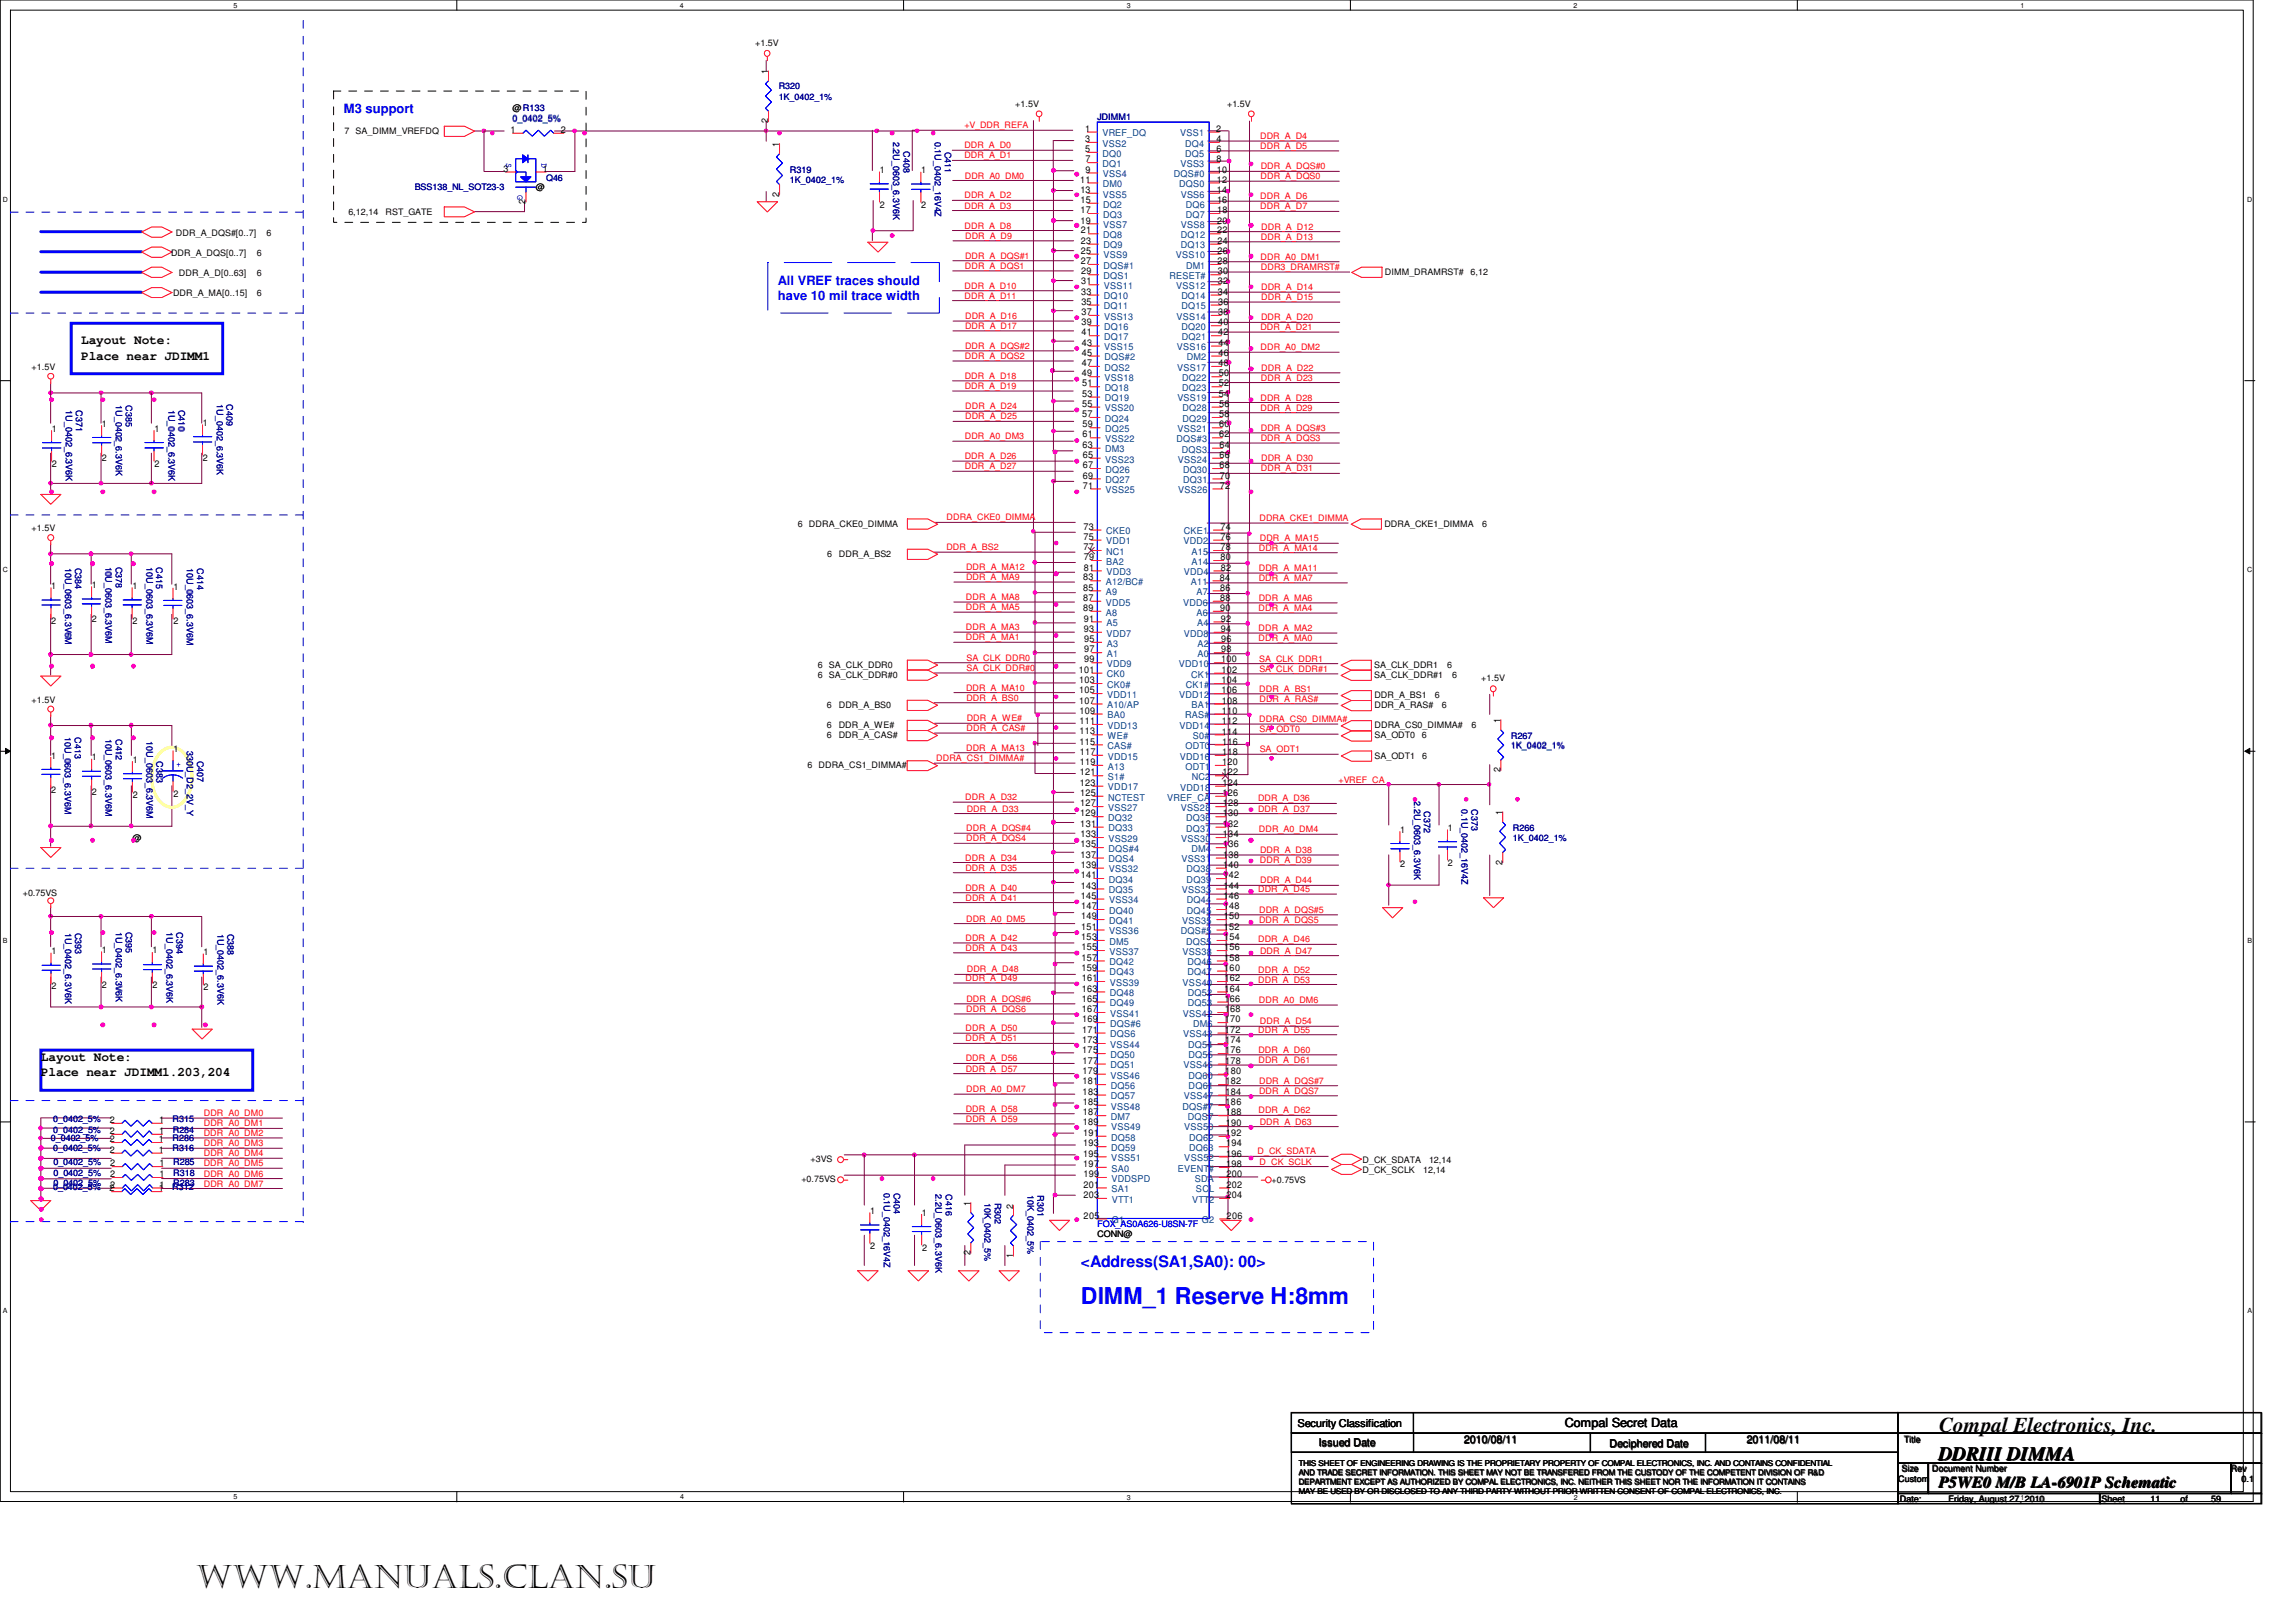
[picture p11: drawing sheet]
<svg xmlns="http://www.w3.org/2000/svg" width="297mm" height="210mm" viewBox="0 0 297 210" stroke-linecap="round" stroke-linejoin="round" font-family="sans-serif">
<defs><g id="words">
<text font-size="4.2" x="25.4" y="205.5">www.manuals.clan.su</text>
<text font-size="3" fill="#00f" x="139.8" y="168.7">DIMM_1 Reserve H:8mm</text>
<text font-size="2.7" x="250.9" y="185.3">Compal Electronics, Inc.</text>
<text font-size="2.5" x="250.8" y="188.9">DDRIII DIMMA</text>
<text font-size="2" fill="#00f" x="139.8" y="163.9">&lt;Address(SA1,SA0): 00&gt;</text>
<text font-size="2" x="250.8" y="192.5">P5WE0 M/B LA-6901P Schematic</text>
<g font-size="1.7" fill="#00f">
<text x="44.5" y="14.6">M3 support</text>
<text x="100.6" y="36.8">All VREF traces should</text>
<text x="100.6" y="38.8">have 10 mil trace width</text>
</g>
<g font-size="1.7">
<text x="10.5" y="44.6">Layout Note:</text>
<text x="10.5" y="46.5">Place near JDIMM1</text>
<text x="5.3" y="137.3">Layout Note:</text>
<text x="5.3" y="139.3">Place near JDIMM1.203,204</text>
</g>
<text font-size="1.6" x="202.4" y="184.7">Compal Secret Data</text>
<g font-size="1.4">
<text x="167.9" y="184.7">Security Classification</text>
<text x="170.6" y="187.1">Issued Date</text>
<text x="189.4" y="186.8">2010/08/11</text>
<text x="208.2" y="187.3">Deciphered Date</text>
<text x="225.9" y="186.8">2011/08/11</text>
</g>
<g font-size="1.2">
<text x="97.7" y="6">+1.5V</text>
<text x="99.4" y="9.6" transform="rotate(-90 99.4 9.6)">1</text>
<text x="44.6" y="17.3">7 SA_DIMM_VREFDQ</text>
<text x="66.1" y="17.2">1</text>
<text x="66.3" y="14.4">@R133</text>
<text x="72.6" y="17.2">2</text>
<text x="99.4" y="15.9" transform="rotate(-90 99.4 15.9)">2</text>
<text x="131.3" y="13.9">+1.5V</text>
<text x="140.4" y="17">1</text>
<text x="157.4" y="17">2</text>
<text x="158.8" y="13.9">+1.5V</text>
<text x="65.1" y="22.2">3</text>
<text x="70.2" y="22.2">1</text>
<text x="100.8" y="19" transform="rotate(-90 100.8 19)">1</text>
<text x="113.8" y="22.4">1</text>
<text x="119.2" y="22.4">1</text>
<text x="139.8" y="23.6">11</text>
<text x="140.4" y="18.4">3</text>
<text x="140.4" y="19.7">5</text>
<text x="140.4" y="21">7</text>
<text x="140.4" y="22.3">9</text>
<text x="157.4" y="18.4">4</text>
<text x="157.4" y="19.7">6</text>
<text x="157.4" y="21">8</text>
<text x="157.4" y="22.3">10</text>
<text x="157.4" y="23.6">12</text>
<text x="45.1" y="27.8">6,12,14</text>
<text x="49.9" y="27.8">RST_GATE</text>
<text x="68" y="26.4" transform="rotate(-90 68 26.4)">2</text>
<text x="69.3" y="24.6">@</text>
<text x="100.8" y="25.4" transform="rotate(-90 100.8 25.4)">2</text>
<text x="113.8" y="26.9">2</text>
<text x="119.2" y="26.9">2</text>
<text x="139.8" y="25">13</text>
<text x="139.8" y="26.3">15</text>
<text x="139.8" y="27.6">17</text>
<text x="139.8" y="28.9">19</text>
<text x="157.4" y="25">14</text>
<text x="157.4" y="26.3">16</text>
<text x="157.5" y="27.6">18</text>
<text x="157.5" y="28.9">20</text>
<text x="22.1" y="33.1">DDR_A_DQS[0..7]</text>
<text x="22.8" y="30.5">DDR_A_DQS#[0..7]</text>
<text x="23.1" y="35.7">DDR_A_D[0..63]</text>
<text x="33.2" y="35.7">6</text>
<text x="33.2" y="33.1">6</text>
<text x="34.5" y="30.5">6</text>
<text x="139.8" y="30.2">21</text>
<text x="139.8" y="31.6">23</text>
<text x="139.8" y="32.8">25</text>
<text x="139.8" y="34.2">27</text>
<text x="139.9" y="35.5">29</text>
<text x="157.5" y="30.2">22</text>
<text x="157.5" y="31.6">24</text>
<text x="157.5" y="32.8">26</text>
<text x="157.5" y="34.2">28</text>
<text x="157.5" y="35.5">30</text>
<text x="179.2" y="35.6">DIMM_DRAMRST#</text>
<text x="190.3" y="35.6">6,12</text>
<text x="22.4" y="38.3">DDR_A_MA[0..15]</text>
<text x="33.2" y="38.3">6</text>
<text x="139.9" y="36.8">31</text>
<text x="139.9" y="38.1">33</text>
<text x="139.9" y="39.4">35</text>
<text x="139.9" y="40.8">37</text>
<text x="157.6" y="36.8">32</text>
<text x="157.6" y="38.1">34</text>
<text x="157.6" y="39.4">36</text>
<text x="157.6" y="40.8">38</text>
<text x="4.1" y="47.9">+1.5V</text>
<text x="139.9" y="42.1">39</text>
<text x="139.9" y="43.4">41</text>
<text x="139.9" y="44.7">43</text>
<text x="140" y="46">45</text>
<text x="140" y="47.4">47</text>
<text x="157.6" y="42.1">40</text>
<text x="157.6" y="43.4">42</text>
<text x="157.6" y="44.7">44</text>
<text x="157.6" y="46">46</text>
<text x="157.7" y="47.4">48</text>
<text x="140" y="48.7">49</text>
<text x="140" y="50">51</text>
<text x="140" y="51.3">53</text>
<text x="140" y="52.6">55</text>
<text x="140" y="54">57</text>
<text x="157.7" y="48.7">50</text>
<text x="157.7" y="50">52</text>
<text x="157.7" y="51.3">54</text>
<text x="157.7" y="52.6">56</text>
<text x="157.7" y="54">58</text>
<text x="6.7" y="55.9">1</text>
<text x="13.2" y="55.2">1</text>
<text x="13.2" y="59.7">2</text>
<text x="20" y="55.8">1</text>
<text x="26.2" y="55.1">1</text>
<text x="26.2" y="59.6">2</text>
<text x="140" y="55.3">59</text>
<text x="140" y="56.6">61</text>
<text x="140.1" y="58">63</text>
<text x="140.1" y="59.3">65</text>
<text x="157.7" y="55.3">60</text>
<text x="157.7" y="56.6">62</text>
<text x="157.8" y="58">64</text>
<text x="157.8" y="59.3">66</text>
<text x="6.7" y="60.4">2</text>
<text x="20" y="60.4">2</text>
<text x="140.1" y="60.6">67</text>
<text x="140.1" y="61.9">69</text>
<text x="140.1" y="63.2">71</text>
<text x="157.8" y="60.6">68</text>
<text x="157.8" y="61.9">70</text>
<text x="157.8" y="63.2">72</text>
<text x="4.1" y="68.7">+1.5V</text>
<text x="103.2" y="68.1">6 DDRA_CKE0_DIMMA</text>
<text x="140.2" y="68.6">73</text>
<text x="140.2" y="69.9">75</text>
<text x="140.2" y="71.2">77</text>
<text x="157.9" y="68.6">74</text>
<text x="157.9" y="69.9">76</text>
<text x="157.9" y="71.2">78</text>
<text x="179.1" y="68.1">DDRA_CKE1_DIMMA</text>
<text x="191.8" y="68.1">6</text>
<text x="6.6" y="76.2">1</text>
<text x="11.9" y="76.1">1</text>
<text x="17.1" y="76.2">1</text>
<text x="22.4" y="76.3">1</text>
<text x="107" y="72.1">6</text>
<text x="108.5" y="72.1">DDR_A_BS2</text>
<text x="140.1" y="75.1">83</text>
<text x="140.1" y="76.4">85</text>
<text x="140.1" y="77.8">87</text>
<text x="140.2" y="72.5">79</text>
<text x="140.2" y="73.8">81</text>
<text x="157.8" y="75.1">84</text>
<text x="157.8" y="76.4">86</text>
<text x="157.9" y="77.8">88</text>
<text x="157.9" y="72.5">80</text>
<text x="157.9" y="73.8">82</text>
<text x="6.6" y="80.7">2</text>
<text x="11.9" y="80.6">2</text>
<text x="17.1" y="80.7">2</text>
<text x="22.4" y="80.8">2</text>
<text x="140.2" y="79.1">89</text>
<text x="140.2" y="80.4">91</text>
<text x="140.2" y="81.8">93</text>
<text x="140.2" y="83.1">95</text>
<text x="157.9" y="79.1">90</text>
<text x="157.9" y="80.4">92</text>
<text x="158" y="81.8">94</text>
<text x="158" y="83.1">96</text>
<text x="105.8" y="87.7">6 SA_CLK_DDR#0</text>
<text x="105.8" y="86.4">6 SA_CLK_DDR0</text>
<text x="139.6" y="87.1">101</text>
<text x="139.6" y="88.4">103</text>
<text x="139.6" y="89.7">105</text>
<text x="140.3" y="84.4">97</text>
<text x="140.3" y="85.7">99</text>
<text x="158" y="84.4">98</text>
<text x="158" y="85.7">100</text>
<text x="158" y="87.1">102</text>
<text x="158" y="88.4">104</text>
<text x="158" y="89.7">106</text>
<text x="177.8" y="86.4">SA_CLK_DDR1</text>
<text x="177.8" y="87.7">SA_CLK_DDR#1</text>
<text x="187.2" y="86.4">6</text>
<text x="187.9" y="87.7">6</text>
<text x="191.6" y="88.2">+1.5V</text>
<text x="4.1" y="91">+1.5V</text>
<text x="107" y="95.5">6</text>
<text x="107" y="94.2">6</text>
<text x="107" y="91.6">6</text>
<text x="108.5" y="95.5">DDR_A_CAS#</text>
<text x="108.5" y="94.2">DDR_A_WE#</text>
<text x="108.5" y="91.6">DDR_A_BS0</text>
<text x="139.6" y="91.1">107</text>
<text x="139.6" y="92.4">109</text>
<text x="139.6" y="93.7">111</text>
<text x="139.7" y="95.1">113</text>
<text x="158" y="91.1">108</text>
<text x="158.1" y="92.4">110</text>
<text x="158.1" y="93.7">112</text>
<text x="158.1" y="95.1">114</text>
<text x="177.8" y="90.3">DDR_A_BS1</text>
<text x="177.8" y="91.6">DDR_A_RAS#</text>
<text x="177.8" y="94.2">DDRA_CS0_DIMMA#</text>
<text x="177.8" y="95.6">SA_ODT0</text>
<text x="184" y="95.6">6</text>
<text x="185.6" y="90.3">6</text>
<text x="186.6" y="91.6">6</text>
<text x="190.4" y="94.2">6</text>
<text x="194.1" y="93.6" transform="rotate(-90 194.1 93.6)">1</text>
<text x="6.6" y="98.2">1</text>
<text x="11.9" y="98.4">1</text>
<text x="17.2" y="98.7">1</text>
<text x="22.4" y="97.3">1</text>
<text x="104.5" y="99.4">6 DDRA_CS1_DIMMA#</text>
<text x="139.7" y="96.4">115</text>
<text x="139.7" y="97.7">117</text>
<text x="139.7" y="99">119</text>
<text x="139.7" y="100.3">121</text>
<text x="139.7" y="101.7">123</text>
<text x="158.1" y="96.4">116</text>
<text x="158.1" y="97.7">118</text>
<text x="158.1" y="99">120</text>
<text x="158.1" y="100.4">122</text>
<text x="158.2" y="101.7">124</text>
<text x="177.8" y="98.2">SA_ODT1</text>
<text x="184" y="98.2">6</text>
<text x="194.1" y="99.9" transform="rotate(-90 194.1 99.9)">2</text>
<text x="6.6" y="102.6">2</text>
<text x="11.9" y="102.9">2</text>
<text x="17.2" y="103.2">2</text>
<text x="22.4" y="103.1">2</text>
<text x="139.7" y="103">125</text>
<text x="139.7" y="104.3">127</text>
<text x="139.8" y="105.6">129</text>
<text x="139.8" y="107">131</text>
<text x="158.2" y="103">126</text>
<text x="158.2" y="104.3">128</text>
<text x="158.2" y="105.7">130</text>
<text x="158.2" y="107">132</text>
<text x="181.2" y="107.8">1</text>
<text x="187.3" y="107.5">1</text>
<text x="194.4" y="105.5" transform="rotate(-90 194.4 105.5)">1</text>
<text x="17.1" y="108.9">@</text>
<text x="139.8" y="108.3">133</text>
<text x="139.8" y="109.6">135</text>
<text x="139.8" y="111">137</text>
<text x="139.8" y="112.3">139</text>
<text x="139.8" y="113.6">141</text>
<text x="158.2" y="108.3">134</text>
<text x="158.2" y="109.7">136</text>
<text x="158.2" y="111">138</text>
<text x="158.3" y="112.3">140</text>
<text x="158.3" y="113.7">142</text>
<text x="181.2" y="112.3">2</text>
<text x="187.3" y="112">2</text>
<text x="194.4" y="111.9" transform="rotate(-90 194.4 111.9)">2</text>
<text x="2.9" y="116">+0.75VS</text>
<text x="139.8" y="115">143</text>
<text x="139.8" y="116.3">145</text>
<text x="139.9" y="117.7">147</text>
<text x="139.9" y="119">149</text>
<text x="158.3" y="115">144</text>
<text x="158.3" y="116.3">146</text>
<text x="158.3" y="117.7">148</text>
<text x="158.3" y="119">150</text>
<text x="6.6" y="123.5">1</text>
<text x="13.2" y="123.3">1</text>
<text x="19.7" y="123.4">1</text>
<text x="26.3" y="123.6">1</text>
<text x="139.9" y="120.3">151</text>
<text x="139.9" y="121.7">153</text>
<text x="139.9" y="123">155</text>
<text x="139.9" y="124.3">157</text>
<text x="139.9" y="125.6">159</text>
<text x="158.3" y="120.3">152</text>
<text x="158.4" y="121.7">154</text>
<text x="158.4" y="123">156</text>
<text x="158.4" y="124.3">158</text>
<text x="158.4" y="125.6">160</text>
<text x="6.6" y="128">2</text>
<text x="13.2" y="127.8">2</text>
<text x="19.7" y="127.9">2</text>
<text x="26.3" y="128.1">2</text>
<text x="139.9" y="127">161</text>
<text x="140" y="128.3">163</text>
<text x="140" y="129.6">165</text>
<text x="140" y="131">167</text>
<text x="158.4" y="127">162</text>
<text x="158.4" y="128.3">164</text>
<text x="158.4" y="129.6">166</text>
<text x="158.4" y="131">168</text>
<text x="140" y="132.3">169</text>
<text x="140" y="133.6">171</text>
<text x="140" y="135">173</text>
<text x="140" y="136.3">175</text>
<text x="140" y="137.7">177</text>
<text x="158.5" y="132.3">170</text>
<text x="158.5" y="133.6">172</text>
<text x="158.5" y="135">174</text>
<text x="158.5" y="136.3">176</text>
<text x="158.5" y="137.7">178</text>
<text x="140" y="139">179</text>
<text x="140.1" y="140.3">181</text>
<text x="140.1" y="141.7">183</text>
<text x="140.1" y="143">185</text>
<text x="158.5" y="139">180</text>
<text x="158.5" y="140.3">182</text>
<text x="158.6" y="141.7">184</text>
<text x="158.6" y="143">186</text>
<text x="14.2" y="147.8">2</text>
<text x="14.2" y="149.2">2</text>
<text x="14.2" y="145.3">2</text>
<text x="14.2" y="146.8">2</text>
<text x="20.6" y="147.8">1</text>
<text x="20.6" y="149.2">1</text>
<text x="20.6" y="145.3">1</text>
<text x="20.6" y="146.7">1</text>
<text x="140.1" y="144.3">187</text>
<text x="140.1" y="145.6">189</text>
<text x="140.1" y="147">191</text>
<text x="140.1" y="148.4">193</text>
<text x="140.1" y="149.7">195</text>
<text x="158.6" y="144.3">188</text>
<text x="158.6" y="145.7">190</text>
<text x="158.6" y="147">192</text>
<text x="158.6" y="148.4">194</text>
<text x="158.6" y="149.7">196</text>
<text x="14.2" y="154.2">2</text>
<text x="14.2" y="150.9">2</text>
<text x="14.2" y="152.3">2</text>
<text x="14.2" y="153.7">2</text>
<text x="20.5" y="154.2">1</text>
<text x="20.6" y="150.9">1</text>
<text x="20.6" y="152.3">1</text>
<text x="20.6" y="153.7">1</text>
<text x="103.7" y="153">+0.75VS</text>
<text x="104.9" y="150.4">+3VS</text>
<text x="140.1" y="151">197</text>
<text x="140.2" y="152.3">199</text>
<text x="140.2" y="153.7">201</text>
<text x="140.2" y="155">203</text>
<text x="158.6" y="151">198</text>
<text x="158.7" y="152.3">200</text>
<text x="158.7" y="153.7">202</text>
<text x="158.7" y="155">204</text>
<text x="164.5" y="153">+0.75VS</text>
<text x="176.3" y="150.5">D_CK_SDATA</text>
<text x="176.3" y="151.8">D_CK_SCLK</text>
<text x="184.1" y="151.8">12,14</text>
<text x="184.9" y="150.5">12,14</text>
<text x="112.6" y="157.1">1</text>
<text x="112.6" y="161.6">2</text>
<text x="119.3" y="157.3">1</text>
<text x="119.3" y="161.8">2</text>
<text x="125.6" y="156" transform="rotate(-90 125.6 156)">1</text>
<text x="131.1" y="156.4" transform="rotate(-90 131.1 156.4)">2</text>
<text x="140.2" y="157.7">205</text>
<text x="142" y="160.1">CONN@</text>
<text x="158.7" y="157.7">206</text>
<text x="125.6" y="162.4" transform="rotate(-90 125.6 162.4)">2</text>
<text x="131.1" y="162.8" transform="rotate(-90 131.1 162.8)">1</text>
<text x="245.5" y="191.8">Custom</text>
<text x="246" y="190.4">Size</text>
<text x="246.3" y="186.7">Title</text>
<text x="249.9" y="190.4">Document Number</text>
<text x="288.6" y="190.4">Rev</text>
<text x="289.9" y="191.8">0.1</text>
<text x="245.7" y="194.3">Date:</text>
<text x="252.1" y="194.4">Friday, August 27, 2010</text>
<text x="271.9" y="194.3">Sheet</text>
<text x="278.2" y="194.4">11</text>
<text x="282.1" y="194.3">of</text>
<text x="286" y="194.4">59</text>
</g>
<g font-size="1.2" fill="#000080">
<text x="100.7" y="11.6">R320</text>
<text x="66.3" y="15.7">0_0402_5%</text>
<text x="100.7" y="12.9">1K_0402_1%</text>
<text x="142" y="15.6">JDIMM1</text>
<text x="70.6" y="23.4">Q46</text>
<text x="102.2" y="22.4">R319</text>
<text x="102.2" y="23.7">1K_0402_1%</text>
<text x="115.6" y="18.3" transform="rotate(90 115.6 18.3)">2.2U_0603_6.3V6K</text>
<text x="116.9" y="19.6" transform="rotate(90 116.9 19.6)">C408</text>
<text x="120.9" y="18.3" transform="rotate(90 120.9 18.3)">0.1U_0402_16V4Z</text>
<text x="122.2" y="19.6" transform="rotate(90 122.2 19.6)">C411</text>
<text x="53.6" y="24.6">BSS138_NL_SOT23-3</text>
<text x="8.5" y="53" transform="rotate(90 8.5 53)">1U_0402_6.3V6K</text>
<text x="9.8" y="53" transform="rotate(90 9.8 53)">C371</text>
<text x="15" y="52.4" transform="rotate(90 15 52.4)">1U_0402_6.3V6K</text>
<text x="16.3" y="52.4" transform="rotate(90 16.3 52.4)">C385</text>
<text x="21.8" y="53" transform="rotate(90 21.8 53)">1U_0402_6.3V6K</text>
<text x="23.1" y="53" transform="rotate(90 23.1 53)">C410</text>
<text x="28" y="52.3" transform="rotate(90 28 52.3)">1U_0402_6.3V6K</text>
<text x="29.3" y="52.3" transform="rotate(90 29.3 52.3)">C409</text>
<text x="8.4" y="73.4" transform="rotate(90 8.4 73.4)">10U_0603_6.3V6M</text>
<text x="9.7" y="73.4" transform="rotate(90 9.7 73.4)">C384</text>
<text x="13.6" y="73.3" transform="rotate(90 13.6 73.3)">10U_0603_6.3V6M</text>
<text x="15" y="73.3" transform="rotate(90 15 73.3)">C378</text>
<text x="18.9" y="73.4" transform="rotate(90 18.9 73.4)">10U_0603_6.3V6M</text>
<text x="20.2" y="73.4" transform="rotate(90 20.2 73.4)">C415</text>
<text x="24.2" y="73.5" transform="rotate(90 24.2 73.5)">10U_0603_6.3V6M</text>
<text x="25.5" y="73.5" transform="rotate(90 25.5 73.5)">C414</text>
<text x="8.4" y="95.4" transform="rotate(90 8.4 95.4)">10U_0603_6.3V6M</text>
<text x="9.7" y="95.4" transform="rotate(90 9.7 95.4)">C413</text>
<text x="13.7" y="95.6" transform="rotate(90 13.7 95.6)">10U_0603_6.3V6M</text>
<text x="15" y="95.6" transform="rotate(90 15 95.6)">C412</text>
<text x="19" y="95.9" transform="rotate(90 19 95.9)">10U_0603_6.3V6M</text>
<text x="195.5" y="95.6">R267</text>
<text x="20.3" y="98.5" transform="rotate(90 20.3 98.5)">C383</text>
<text x="24.2" y="97.1" transform="rotate(90 24.2 97.1)">330U_D2_2V_Y</text>
<text x="25.5" y="98.4" transform="rotate(90 25.5 98.4)">C407</text>
<text x="195.5" y="96.9">1K_0402_1%</text>
<text x="182.9" y="103.7" transform="rotate(90 182.9 103.7)">2.2U_0603_6.3V6K</text>
<text x="184.2" y="105" transform="rotate(90 184.2 105)">C372</text>
<text x="189.1" y="104.7" transform="rotate(90 189.1 104.7)">0.1U_0402_16V4Z</text>
<text x="190.4" y="104.7" transform="rotate(90 190.4 104.7)">C373</text>
<text x="195.7" y="107.5">R266</text>
<text x="195.7" y="108.8">1K_0402_1%</text>
<text x="8.4" y="120.7" transform="rotate(90 8.4 120.7)">1U_0402_6.3V6K</text>
<text x="9.7" y="120.7" transform="rotate(90 9.7 120.7)">C393</text>
<text x="15" y="120.6" transform="rotate(90 15 120.6)">1U_0402_6.3V6K</text>
<text x="16.3" y="120.6" transform="rotate(90 16.3 120.6)">C395</text>
<text x="21.5" y="120.6" transform="rotate(90 21.5 120.6)">1U_0402_6.3V6K</text>
<text x="22.8" y="120.6" transform="rotate(90 22.8 120.6)">C394</text>
<text x="28.1" y="120.8" transform="rotate(90 28.1 120.8)">1U_0402_6.3V6K</text>
<text x="29.4" y="120.8" transform="rotate(90 29.4 120.8)">C388</text>
<text x="6.6" y="147.7">0_0402_5%</text>
<text x="6.9" y="149">0_0402_5%</text>
<text x="6.9" y="145.1">0_0402_5%</text>
<text x="6.9" y="146.6">0_0402_5%</text>
<text x="22.3" y="147.7">R286</text>
<text x="22.3" y="149">R316</text>
<text x="22.3" y="145.1">R315</text>
<text x="22.3" y="146.6">R284</text>
<text x="6.9" y="154">0_0402_5%</text>
<text x="6.9" y="150.8">0_0402_5%</text>
<text x="6.9" y="152.2">0_0402_5%</text>
<text x="6.9" y="153.5">0_0402_5%</text>
<text x="22.3" y="154">R312</text>
<text x="22.4" y="150.8">R285</text>
<text x="22.4" y="152.2">R318</text>
<text x="22.4" y="153.5">R283</text>
<text x="114.3" y="154.3" transform="rotate(90 114.3 154.3)">0.1U_0402_16V4Z</text>
<text x="115.6" y="154.3" transform="rotate(90 115.6 154.3)">C404</text>
<text x="121" y="154.5" transform="rotate(90 121 154.5)">2.2U_0603_6.3V6K</text>
<text x="122.3" y="154.5" transform="rotate(90 122.3 154.5)">C416</text>
<text x="127.4" y="155.6" transform="rotate(90 127.4 155.6)">10K_0402_5%</text>
<text x="128.7" y="155.6" transform="rotate(90 128.7 155.6)">R302</text>
<text x="132.9" y="154.7" transform="rotate(90 132.9 154.7)">10K_0402_5%</text>
<text x="134.2" y="154.7" transform="rotate(90 134.2 154.7)">R301</text>
</g>
<g font-size="1.2" fill="#004080">
<text x="142.6" y="17.7">VREF_DQ</text>
<text x="152.7" y="17.7">VSS1</text>
<text x="142.6" y="19">VSS2</text>
<text x="142.6" y="20.3">DQ0</text>
<text x="142.7" y="21.6">DQ1</text>
<text x="142.7" y="22.9">VSS4</text>
<text x="151.9" y="22.9">DQS#0</text>
<text x="152.7" y="21.6">VSS3</text>
<text x="153.3" y="19">DQ4</text>
<text x="153.3" y="20.3">DQ5</text>
<text x="142.7" y="24.2">DM0</text>
<text x="142.7" y="25.6">VSS5</text>
<text x="142.7" y="26.9">DQ2</text>
<text x="142.7" y="28.2">DQ3</text>
<text x="142.7" y="29.5">VSS7</text>
<text x="152.6" y="24.2">DQS0</text>
<text x="152.7" y="25.6">VSS6</text>
<text x="152.8" y="29.5">VSS8</text>
<text x="153.4" y="26.9">DQ6</text>
<text x="153.4" y="28.2">DQ7</text>
<text x="142.7" y="30.8">DQ8</text>
<text x="142.7" y="32.2">DQ9</text>
<text x="142.8" y="33.4">VSS9</text>
<text x="142.8" y="34.8">DQS#1</text>
<text x="152.1" y="33.4">VSS10</text>
<text x="152.8" y="30.8">DQ12</text>
<text x="152.8" y="32.2">DQ13</text>
<text x="153.4" y="34.8">DM1</text>
<text x="142.8" y="36.1">DQS1</text>
<text x="142.8" y="37.4">VSS11</text>
<text x="142.8" y="38.7">DQ10</text>
<text x="142.8" y="40">DQ11</text>
<text x="142.8" y="41.4">VSS13</text>
<text x="151.3" y="36.1">RESET#</text>
<text x="152.2" y="37.4">VSS12</text>
<text x="152.2" y="41.4">VSS14</text>
<text x="152.8" y="38.7">DQ14</text>
<text x="152.8" y="40">DQ15</text>
<text x="142.8" y="42.7">DQ16</text>
<text x="142.9" y="44">DQ17</text>
<text x="142.9" y="45.3">VSS15</text>
<text x="142.9" y="46.6">DQS#2</text>
<text x="142.9" y="48">DQS2</text>
<text x="152.3" y="45.3">VSS16</text>
<text x="152.3" y="48">VSS17</text>
<text x="152.9" y="42.7">DQ20</text>
<text x="152.9" y="44">DQ21</text>
<text x="153.6" y="46.6">DM2</text>
<text x="142.9" y="49.3">VSS18</text>
<text x="142.9" y="50.6">DQ18</text>
<text x="142.9" y="51.9">DQ19</text>
<text x="142.9" y="53.2">VSS20</text>
<text x="152.3" y="51.9">VSS19</text>
<text x="152.9" y="49.3">DQ22</text>
<text x="152.9" y="50.6">DQ23</text>
<text x="153" y="53.2">DQ28</text>
<text x="143" y="54.6">DQ24</text>
<text x="143" y="55.9">DQ25</text>
<text x="143" y="57.2">VSS22</text>
<text x="143" y="58.6">DM3</text>
<text x="143" y="59.9">VSS23</text>
<text x="152.2" y="57.2">DQS#3</text>
<text x="152.4" y="55.9">VSS21</text>
<text x="152.4" y="59.9">VSS24</text>
<text x="152.9" y="58.6">DQS3</text>
<text x="153" y="54.6">DQ29</text>
<text x="143" y="61.2">DQ26</text>
<text x="143" y="62.5">DQ27</text>
<text x="143" y="63.8">VSS25</text>
<text x="152.4" y="63.8">VSS26</text>
<text x="153" y="61.2">DQ30</text>
<text x="153.1" y="62.5">DQ31</text>
<text x="143.1" y="69.2">CKE0</text>
<text x="143.1" y="70.5">VDD1</text>
<text x="143.1" y="71.8">NC1</text>
<text x="153.1" y="70.5">VDD2</text>
<text x="153.1" y="69.2">CKE1</text>
<text x="154.2" y="71.8">A15</text>
<text x="143" y="75.7">A12/BC#</text>
<text x="143.1" y="77">A9</text>
<text x="143.1" y="73.1">BA2</text>
<text x="143.1" y="74.4">VDD3</text>
<text x="153.1" y="74.4">VDD4</text>
<text x="154.1" y="75.7">A11</text>
<text x="154.2" y="73.1">A14</text>
<text x="154.8" y="77">A7</text>
<text x="143.1" y="78.4">VDD5</text>
<text x="143.1" y="79.7">A8</text>
<text x="143.2" y="81">A5</text>
<text x="143.2" y="82.4">VDD7</text>
<text x="143.2" y="83.7">A3</text>
<text x="153.1" y="78.4">VDD6</text>
<text x="153.2" y="82.4">VDD8</text>
<text x="154.8" y="79.7">A6</text>
<text x="154.9" y="81">A4</text>
<text x="154.9" y="83.7">A2</text>
<text x="143.2" y="85">A1</text>
<text x="143.2" y="86.3">VDD9</text>
<text x="143.2" y="87.7">CK0</text>
<text x="143.2" y="89">CK0#</text>
<text x="152.5" y="86.3">VDD10</text>
<text x="153.4" y="89">CK1#</text>
<text x="154.1" y="87.7">CK1</text>
<text x="154.9" y="85">A0</text>
<text x="143.2" y="90.3">VDD11</text>
<text x="143.2" y="91.7">A10/AP</text>
<text x="143.3" y="93">BA0</text>
<text x="143.3" y="94.3">VDD13</text>
<text x="143.3" y="95.7">WE#</text>
<text x="152.6" y="90.3">VDD12</text>
<text x="152.6" y="94.3">VDD14</text>
<text x="153.3" y="93">RAS#</text>
<text x="154.2" y="91.7">BA1</text>
<text x="154.3" y="95.7">S0#</text>
<text x="143.3" y="97">CAS#</text>
<text x="143.3" y="98.3">VDD15</text>
<text x="143.3" y="99.6">A13</text>
<text x="143.3" y="101">S1#</text>
<text x="152.6" y="98.3">VDD16</text>
<text x="153.4" y="97">ODT0</text>
<text x="153.4" y="99.6">ODT1</text>
<text x="154.2" y="101">NC2</text>
<text x="143.3" y="102.3">VDD17</text>
<text x="143.4" y="103.6">NCTEST</text>
<text x="143.4" y="104.9">VSS27</text>
<text x="143.4" y="106.3">DQ32</text>
<text x="143.4" y="107.6">DQ33</text>
<text x="151" y="103.6">VREF_CA</text>
<text x="152.7" y="102.3">VDD18</text>
<text x="152.8" y="105">VSS28</text>
<text x="153.4" y="106.3">DQ36</text>
<text x="153.5" y="107.6">DQ37</text>
<text x="143.4" y="108.9">VSS29</text>
<text x="143.4" y="110.3">DQS#4</text>
<text x="143.4" y="111.6">DQS4</text>
<text x="143.4" y="112.9">VSS32</text>
<text x="152.8" y="109">VSS30</text>
<text x="152.8" y="111.6">VSS31</text>
<text x="153.5" y="112.9">DQ38</text>
<text x="154.1" y="110.3">DM4</text>
<text x="143.5" y="114.3">DQ34</text>
<text x="143.5" y="115.6">DQ35</text>
<text x="143.5" y="116.9">VSS34</text>
<text x="143.5" y="118.3">DQ40</text>
<text x="143.5" y="119.6">DQ41</text>
<text x="152.9" y="115.6">VSS33</text>
<text x="152.9" y="119.6">VSS35</text>
<text x="153.5" y="114.3">DQ39</text>
<text x="153.5" y="116.9">DQ44</text>
<text x="153.6" y="118.3">DQ45</text>
<text x="143.5" y="120.9">VSS36</text>
<text x="143.5" y="122.3">DM5</text>
<text x="143.5" y="123.6">VSS37</text>
<text x="143.5" y="124.9">DQ42</text>
<text x="152.8" y="120.9">DQS#5</text>
<text x="153" y="123.6">VSS38</text>
<text x="153.5" y="122.3">DQS5</text>
<text x="153.6" y="124.9">DQ46</text>
<text x="143.6" y="126.2">DQ43</text>
<text x="143.6" y="127.6">VSS39</text>
<text x="143.6" y="128.9">DQ48</text>
<text x="143.6" y="130.2">DQ49</text>
<text x="143.6" y="131.6">VSS41</text>
<text x="153" y="127.6">VSS40</text>
<text x="153" y="131.6">VSS42</text>
<text x="153.6" y="126.2">DQ47</text>
<text x="153.7" y="128.9">DQ52</text>
<text x="153.7" y="130.2">DQ53</text>
<text x="143.6" y="132.9">DQS#6</text>
<text x="143.6" y="134.2">DQS6</text>
<text x="143.6" y="135.6">VSS44</text>
<text x="143.7" y="136.9">DQ50</text>
<text x="153.1" y="134.3">VSS43</text>
<text x="153.7" y="135.6">DQ54</text>
<text x="153.7" y="136.9">DQ55</text>
<text x="154.3" y="132.9">DM6</text>
<text x="143.7" y="138.3">DQ51</text>
<text x="143.7" y="139.6">VSS46</text>
<text x="143.7" y="140.9">DQ56</text>
<text x="143.7" y="142.3">DQ57</text>
<text x="143.7" y="143.6">VSS48</text>
<text x="153" y="143.6">DQS#7</text>
<text x="153.1" y="138.3">VSS45</text>
<text x="153.1" y="142.3">VSS47</text>
<text x="153.8" y="139.6">DQ60</text>
<text x="153.8" y="140.9">DQ61</text>
<text x="143.7" y="144.9">DM7</text>
<text x="143.7" y="146.3">VSS49</text>
<text x="143.7" y="147.6">DQ58</text>
<text x="143.8" y="149">DQ59</text>
<text x="153.2" y="146.3">VSS50</text>
<text x="153.7" y="144.9">DQS7</text>
<text x="153.8" y="147.6">DQ62</text>
<text x="153.9" y="149">DQ63</text>
<text x="143.8" y="150.3">VSS51</text>
<text x="143.8" y="151.6">SA0</text>
<text x="143.8" y="152.9">VDDSPD</text>
<text x="143.8" y="154.3">SA1</text>
<text x="143.8" y="155.6">VTT1</text>
<text x="152.4" y="151.6">EVENT#</text>
<text x="153.2" y="150.3">VSS52</text>
<text x="154.2" y="155.7">VTT2</text>
<text x="154.6" y="152.9">SDA</text>
<text x="154.7" y="154.3">SCL</text>
<text x="143.8" y="158.3">G1</text>
<text x="155.5" y="158.3">G2</text>
</g>
<g font-size="1.2" fill="#00f">
<text x="65.5" y="21.1" transform="rotate(90 65.5 21.1)">S</text>
<text x="70" y="21.1" transform="rotate(90 70 21.1)">D</text>
<text x="66.9" y="25.2" transform="rotate(90 66.9 25.2)">G</text>
<text x="22.8" y="99.3">+</text>
<text x="142" y="158.8">FOX_AS0A626-U8SN-7F</text>
</g>
<g font-size="1.2" fill="#f00">
<text x="26.4" y="144.4">DDR_A0_DM0</text>
<text x="26.4" y="149.6">DDR_A0_DM4</text>
<text x="26.4" y="145.8">DDR_A0_DM1</text>
</g>
<g font-size="1.1" fill="#f00">
<text x="124.8" y="16.6">+V_DDR_REFA</text>
<text x="163" y="18">DDR_A_D4</text>
<text x="124.8" y="19.2">DDR_A_D0</text>
<text x="124.8" y="20.5">DDR_A_D1</text>
<text x="124.8" y="23.1">DDR_A0_DM0</text>
<text x="163" y="19.3">DDR_A_D5</text>
<text x="163.1" y="23.2">DDR_A_DQS0</text>
<text x="163.1" y="21.9">DDR_A_DQS#0</text>
<text x="124.8" y="25.7">DDR_A_D2</text>
<text x="124.8" y="27">DDR_A_D3</text>
<text x="124.8" y="29.6">DDR_A_D8</text>
<text x="163" y="25.8">DDR_A_D6</text>
<text x="163.1" y="27.1">DDR_A_D7</text>
<text x="163.2" y="29.7">DDR_A_D12</text>
<text x="124.8" y="34.8">DDR_A_DQS1</text>
<text x="124.8" y="33.5">DDR_A_DQS#1</text>
<text x="124.9" y="30.9">DDR_A_D9</text>
<text x="163.1" y="33.6">DDR_A0_DM1</text>
<text x="163.1" y="34.9">DDR3_DRAMRST#</text>
<text x="163.1" y="31">DDR_A_D13</text>
<text x="124.8" y="37.4">DDR_A_D10</text>
<text x="124.8" y="38.6">DDR_A_D11</text>
<text x="124.9" y="41.3">DDR_A_D16</text>
<text x="163.1" y="41.5">DDR_A_D20</text>
<text x="163.2" y="37.6">DDR_A_D14</text>
<text x="163.2" y="38.8">DDR_A_D15</text>
<text x="124.8" y="46.5">DDR_A_DQS2</text>
<text x="124.8" y="45.2">DDR_A_DQS#2</text>
<text x="124.9" y="42.6">DDR_A_D17</text>
<text x="163.1" y="42.7">DDR_A_D21</text>
<text x="163.1" y="45.3">DDR_A0_DM2</text>
<text x="163.2" y="48">DDR_A_D22</text>
<text x="124.8" y="49">DDR_A_D18</text>
<text x="124.8" y="50.3">DDR_A_D19</text>
<text x="124.9" y="53">DDR_A_D24</text>
<text x="163.1" y="51.8">DDR_A_D28</text>
<text x="163.1" y="53.2">DDR_A_D29</text>
<text x="163.1" y="49.3">DDR_A_D23</text>
<text x="124.8" y="59.4">DDR_A_D26</text>
<text x="124.8" y="56.8">DDR_A0_DM3</text>
<text x="124.9" y="54.3">DDR_A_D25</text>
<text x="163.1" y="57.1">DDR_A_DQS3</text>
<text x="163.1" y="55.8">DDR_A_DQS#3</text>
<text x="163.2" y="59.7">DDR_A_D30</text>
<text x="124.8" y="60.7">DDR_A_D27</text>
<text x="163.1" y="61">DDR_A_D31</text>
<text x="122.4" y="71.2">DDR_A_BS2</text>
<text x="122.5" y="67.3">DDRA_CKE0_DIMMA</text>
<text x="162.9" y="71.3">DDR_A_MA14</text>
<text x="162.9" y="67.4">DDRA_CKE1_DIMMA</text>
<text x="163" y="70.1">DDR_A_MA15</text>
<text x="125" y="77.7">DDR_A_MA8</text>
<text x="125" y="75.1">DDR_A_MA9</text>
<text x="125" y="73.8">DDR_A_MA12</text>
<text x="162.8" y="77.8">DDR_A_MA6</text>
<text x="162.8" y="75.2">DDR_A_MA7</text>
<text x="162.9" y="73.9">DDR_A_MA11</text>
<text x="125" y="82.9">DDR_A_MA1</text>
<text x="125" y="81.6">DDR_A_MA3</text>
<text x="125" y="79">DDR_A_MA5</text>
<text x="162.8" y="81.7">DDR_A_MA2</text>
<text x="162.8" y="83">DDR_A_MA0</text>
<text x="162.8" y="79.1">DDR_A_MA4</text>
<text x="125" y="89.4">DDR_A_MA10</text>
<text x="125" y="85.5">SA_CLK_DDR0</text>
<text x="125" y="86.8">SA_CLK_DDR#0</text>
<text x="162.9" y="89.5">DDR_A_BS1</text>
<text x="162.9" y="85.6">SA_CLK_DDR1</text>
<text x="162.9" y="87">SA_CLK_DDR#1</text>
<text x="125" y="90.7">DDR_A_BS0</text>
<text x="125.1" y="94.6">DDR_A_CAS#</text>
<text x="125.1" y="93.3">DDR_A_WE#</text>
<text x="162.9" y="93.4">DDRA_CS0_DIMMA#</text>
<text x="162.9" y="90.8">DDR_A_RAS#</text>
<text x="163" y="94.8">SA_ODT0</text>
<text x="121.1" y="98.5">DDRA_CS1_DIMMA#</text>
<text x="125" y="97.2">DDR_A_MA13</text>
<text x="163" y="97.3">SA_ODT1</text>
<text x="173.2" y="101.3">+VREF_CA</text>
<text x="124.9" y="103.6">DDR_A_D32</text>
<text x="125" y="107.6">DDR_A_DQS#4</text>
<text x="125.1" y="105">DDR_A_D33</text>
<text x="162.8" y="103.7">DDR_A_D36</text>
<text x="162.8" y="105">DDR_A_D37</text>
<text x="162.9" y="107.7">DDR_A0_DM4</text>
<text x="124.9" y="111.4">DDR_A_D34</text>
<text x="124.9" y="112.7">DDR_A_D35</text>
<text x="125" y="108.9">DDR_A_DQS4</text>
<text x="163" y="111.7">DDR_A_D39</text>
<text x="163" y="110.4">DDR_A_D38</text>
<text x="124.9" y="115.3">DDR_A_D40</text>
<text x="124.9" y="116.5">DDR_A_D41</text>
<text x="125" y="119.3">DDR_A0_DM5</text>
<text x="162.8" y="115.5">DDR_A_D45</text>
<text x="162.9" y="119.4">DDR_A_DQS5</text>
<text x="162.9" y="118.1">DDR_A_DQS#5</text>
<text x="163" y="114.3">DDR_A_D44</text>
<text x="124.9" y="121.8">DDR_A_D42</text>
<text x="124.9" y="123">DDR_A_D43</text>
<text x="125.1" y="125.8">DDR_A_D48</text>
<text x="162.8" y="122">DDR_A_D46</text>
<text x="162.8" y="125.9">DDR_A_D52</text>
<text x="163" y="123.4">DDR_A_D47</text>
<text x="124.9" y="127">DDR_A_D49</text>
<text x="125" y="131">DDR_A_DQS6</text>
<text x="125" y="129.7">DDR_A_DQS#6</text>
<text x="162.8" y="127.1">DDR_A_D53</text>
<text x="162.9" y="129.8">DDR_A0_DM6</text>
<text x="124.9" y="133.5">DDR_A_D50</text>
<text x="124.9" y="134.8">DDR_A_D51</text>
<text x="124.9" y="137.4">DDR_A_D56</text>
<text x="162.8" y="133.7">DDR_A_D55</text>
<text x="162.8" y="136.2">DDR_A_D60</text>
<text x="162.8" y="137.6">DDR_A_D61</text>
<text x="163" y="132.5">DDR_A_D54</text>
<text x="124.9" y="138.7">DDR_A_D57</text>
<text x="124.9" y="143.9">DDR_A_D58</text>
<text x="125" y="141.3">DDR_A0_DM7</text>
<text x="162.9" y="141.6">DDR_A_DQS7</text>
<text x="162.9" y="140.2">DDR_A_DQS#7</text>
<text x="26.4" y="147">DDR_A0_DM2</text>
<text x="26.4" y="148.3">DDR_A0_DM3</text>
<text x="124.9" y="145.2">DDR_A_D59</text>
<text x="162.7" y="149.4">D_CK_SDATA</text>
<text x="162.8" y="144.1">DDR_A_D62</text>
<text x="163" y="145.5">DDR_A_D63</text>
<text x="26.4" y="150.9">DDR_A0_DM5</text>
<text x="26.4" y="152.3">DDR_A0_DM6</text>
<text x="26.4" y="153.5">DDR_A0_DM7</text>
<text x="163" y="150.7">D_CK_SCLK</text>
</g>
<g font-size="1">
<text x="168" y="189.7">THIS SHEET OF ENGINEERING DRAWING IS THE PROPRIETARY PROPERTY OF COMPAL ELECTRONICS, INC. AND CONTAINS CONFIDENTIAL</text>
<text x="168" y="190.9">AND TRADE SECRET INFORMATION. THIS SHEET MAY NOT BE TRANSFERED FROM THE CUSTODY OF THE COMPETENT DIVISION OF R&amp;D</text>
<text x="168" y="192.1">DEPARTMENT EXCEPT AS AUTHORIZED BY COMPAL ELECTRONICS, INC. NEITHER THIS SHEET NOR THE INFORMATION IT CONTAINS</text>
<text x="168" y="193.3">MAY BE USED BY OR DISCLOSED TO ANY THIRD PARTY WITHOUT PRIOR WRITTEN CONSENT OF COMPAL ELECTRONICS, INC.</text>
</g>
<g font-size=".9">
<text x="30.2" y="1">5</text>
<text x="88" y="1">4</text>
<text x="145.8" y="1">3</text>
<text x="203.6" y="1">2</text>
<text x="261.4" y="1">1</text>
<text x=".4" y="26.1">D</text>
<text x="290.7" y="26.1">D</text>
<text x=".4" y="74">C</text>
<text x="290.7" y="74">C</text>
<text x=".4" y="122">B</text>
<text x="290.8" y="122">B</text>
<text x=".4" y="170">A</text>
<text x="290.8" y="170">A</text>
<text x="30.2" y="194">5</text>
<text x="88" y="194">4</text>
<text x="145.8" y="194.1">3</text>
<text x="203.6" y="194.1">2</text>
<text x="261.4" y="194.1">1</text>
</g>
</g></defs>
<path d="M1.4 1.3h288.8v191.7h-288.8zM291.5 0h-291.5v194.3M291.5 0v194.3h-291.4" fill="none" stroke="#000" stroke-width=".13"/>
<g fill="#fff">
<path d="M30.2 .2h.5v1h-.5z"/>
<path d="M30.2 193.2h.5v1h-.5z"/>
</g>
<path d="M59.1 0v1.3M59.1 193.1v1.3" fill="none" stroke="#000" stroke-width=".13"/>
<g fill="#fff">
<path d="M88 .2h.5v1h-.5z"/>
<path d="M88 193.2h.5v1h-.5z"/>
</g>
<path d="M116.9 0v1.3M116.9 193.1v1.3" fill="none" stroke="#000" stroke-width=".13"/>
<g fill="#fff">
<path d="M145.8 .2h.5v1h-.5z"/>
<path d="M145.8 193.3h.5v1h-.5z"/>
</g>
<path d="M174.7 0v1.3M174.7 193.1v1.3" fill="none" stroke="#000" stroke-width=".13"/>
<g fill="#fff">
<path d="M203.6 .2h.5v1h-.5z"/>
<path d="M203.6 193.3h.5v1h-.5z"/>
</g>
<path d="M232.5 0v1.3M232.5 193.1v1.3" fill="none" stroke="#000" stroke-width=".13"/>
<g fill="#fff">
<path d="M261.4 .2h.5v1h-.5z"/>
<path d="M261.4 193.3h.5v1h-.5z"/>
<path d="M.4 25.3h.6v1h-.6z"/>
<path d="M290.7 25.3h.6v1h-.6z"/>
<path d="M.4 73.2h.6v1h-.6z"/>
<path d="M290.7 73.2h.7v1.1h-.7z"/>
</g>
<path d="M0 49.3h1.4M290.4 49.3h1.3" fill="none" stroke="#000" stroke-width=".13"/>
<g fill="#fff">
<path d="M.4 121.2h.6v1h-.6z"/>
<path d="M290.7 121.2h.6v1h-.6z"/>
</g>
<path d="M0 97.2h1.4M.7 96.8l.7 .4-.7 .4zM290.4 97.2h1.3M290.4 97.2l.7-.4v.8z" fill="none" stroke="#000" stroke-width=".13"/>
<path d="M.7 96.8l.7 .4-.7 .4zM290.4 97.2l.7-.4v.8z" fill="#000"/>
<g fill="#fff">
<path d="M.4 169.2h.5v1h-.5z"/>
<path d="M290.8 169.2h.5v1h-.5z"/>
</g>
<path d="M0 145.2h1.4M290.5 145.2h1.3" fill="none" stroke="#000" stroke-width=".13"/>
<path d="M112.9 16.9v5.2M138.8 16.9h-20.8v5.2M112.9 29.8v1.3M136.2 24.7h2.6M136.2 28.6h2.6M136.2 36.3h2.6M136.2 40.2h2.6M136.2 58.3h2.6M136.2 48v3.9" fill="none" stroke="#800040" stroke-width=".13"/>
<circle cx="136.2" cy="48" r=".26" fill="#f0f"/>
<circle cx="136.2" cy="48" r=".26" fill="none" stroke="#f0f" stroke-width=".13"/>
<g fill="none" stroke="#800040" stroke-width=".13">
<path d="M123.2 19.4h15.6M136.3 18.2v3.9M123.2 20.8h15.6M123.2 25.9h15.6M123.2 27.2h15.6M123.2 29.8h15.6M123.2 37.6h15.6M123.2 38.9h15.6M123.3 23.4h15.6M123.3 35.1h15.6M123.3 33.7h15.6M123.3 31.2h15.6"/>
<path d="M136.3 32.4v3.9M123.2 49.3h15.6M123.2 50.6h15.6M123.2 59.7h15.6M123.3 57.1h15.6M123.3 46.7h15.6M123.3 45.4h15.6M123.3 42.8h15.6M123.3 41.6h15.6M123.3 54.5h15.6M123.3 53.2h15.6M123.2 61h15.6"/>
</g>
<circle cx="136.3" cy="32.4" r=".26" fill="#f0f"/>
<circle cx="136.3" cy="32.4" r=".26" fill="none" stroke="#f0f" stroke-width=".13"/>
<path d="M136.3 44.1v3.9" fill="none" stroke="#800040" stroke-width=".13"/>
<circle cx="136.3" cy="44.1" r=".25" fill="#f0f"/>
<circle cx="136.3" cy="44.1" r=".25" fill="none" stroke="#f0f" stroke-width=".13"/>
<path d="M136.3 40.2v3.9h2.6" fill="none" stroke="#800040" stroke-width=".13"/>
<circle cx="136.3" cy="40.2" r=".25" fill="#f0f"/>
<circle cx="136.3" cy="40.2" r=".25" fill="none" stroke="#f0f" stroke-width=".13"/>
<path d="M138.9 51.9h-2.6v3.9" fill="none" stroke="#800040" stroke-width=".13"/>
<circle cx="136.3" cy="51.9" r=".26" fill="#f0f"/>
<circle cx="136.3" cy="51.9" r=".26" fill="none" stroke="#f0f" stroke-width=".13"/>
<path d="M136.3 48h2.6M136.3 62.3v40.2" fill="none" stroke="#800040" stroke-width=".13"/>
<circle cx="136.3" cy="62.3" r=".25" fill="#f0f"/>
<circle cx="136.3" cy="62.3" r=".25" fill="none" stroke="#f0f" stroke-width=".13"/>
<path d="M113 26v3.9M136.3 24.7v3.9" fill="none" stroke="#800040" stroke-width=".13"/>
<circle cx="136.3" cy="28.5" r=".26" fill="#f0f"/>
<circle cx="136.3" cy="28.5" r=".26" fill="none" stroke="#f0f" stroke-width=".13"/>
<circle cx="136.3" cy="24.6" r=".25" fill="#f0f"/>
<circle cx="136.3" cy="24.6" r=".25" fill="none" stroke="#f0f" stroke-width=".13"/>
<path d="M136.3 28.6v3.8h2.6" fill="none" stroke="#800040" stroke-width=".13"/>
<circle cx="136.3" cy="28.5" r=".26" fill="#f0f"/>
<circle cx="136.3" cy="28.5" r=".26" fill="none" stroke="#f0f" stroke-width=".13"/>
<path d="M136.3 36.3v3.9" fill="none" stroke="#800040" stroke-width=".13"/>
<circle cx="136.3" cy="36.3" r=".25" fill="#f0f"/>
<circle cx="136.3" cy="36.3" r=".25" fill="none" stroke="#f0f" stroke-width=".13"/>
<path d="M136.3 18.2h2.6M113 29.9h5.1" fill="none" stroke="#800040" stroke-width=".13"/>
<circle cx="112.9" cy="29.8" r=".25" fill="#f0f"/>
<circle cx="112.9" cy="29.8" r=".25" fill="none" stroke="#f0f" stroke-width=".13"/>
<path d="M118.1 26v3.9M138.9 22.1h-2.6v2.6M136.3 55.8h2.6" fill="none" stroke="#800040" stroke-width=".13"/>
<circle cx="136.3" cy="22.1" r=".26" fill="#f0f"/>
<circle cx="136.3" cy="22.1" r=".26" fill="none" stroke="#f0f" stroke-width=".13"/>
<path d="M133.7 15.6v53.2" fill="none" stroke="#800040" stroke-width=".13"/>
<path d="M133.5 68.6h.3l.1 .1-.1 .2-.1 .1-.2-.1z" fill-rule="evenodd" fill="#f0f"/>
<path d="M133.5 68.6h.3l.1 .1-.1 .2-.1 .1-.2-.1z" fill="none" stroke="#f0f" stroke-width=".13"/>
<path d="M136.3 55.8v2.6" fill="none" stroke="#800040" stroke-width=".13"/>
<circle cx="136.3" cy="55.8" r=".25" fill="#f0f"/>
<circle cx="136.3" cy="55.8" r=".25" fill="none" stroke="#f0f" stroke-width=".13"/>
<g fill="none" stroke="#800040" stroke-width=".13">
<path d="M136.3 62.3h2.6M136.3 102.5h2.6M136.3 106.4h2.6M136.3 110.3h2.6M136.3 114.2h2.6M136.3 118.1h2.6M136.3 120.7h2.6M136.3 124.6h2.6M136.3 136.2h2.6M138.9 128.5h-2.6v3.9h2.6M136.3 140.2h2.6M136.3 142.7h2.6"/>
<path d="M136.3 146.6h2.6"/>
</g>
<circle cx="136.3" cy="128.5" r=".25" fill="#f0f"/>
<circle cx="136.3" cy="128.5" r=".25" fill="none" stroke="#f0f" stroke-width=".13"/>
<path d="M136.3 114.2v3.9" fill="none" stroke="#800040" stroke-width=".13"/>
<circle cx="136.3" cy="114.2" r=".25" fill="#f0f"/>
<circle cx="136.3" cy="114.2" r=".25" fill="none" stroke="#f0f" stroke-width=".13"/>
<path d="M136.3 106.4v3.9" fill="none" stroke="#800040" stroke-width=".13"/>
<circle cx="136.3" cy="106.4" r=".26" fill="#f0f"/>
<circle cx="136.3" cy="106.4" r=".26" fill="none" stroke="#f0f" stroke-width=".13"/>
<path d="M136.3 136.2v4" fill="none" stroke="#800040" stroke-width=".13"/>
<circle cx="136.3" cy="136.3" r=".26" fill="#f0f"/>
<circle cx="136.3" cy="136.3" r=".26" fill="none" stroke="#f0f" stroke-width=".13"/>
<path d="M136.3 110.3v3.9" fill="none" stroke="#800040" stroke-width=".13"/>
<circle cx="136.3" cy="110.3" r=".26" fill="#f0f"/>
<circle cx="136.3" cy="110.3" r=".26" fill="none" stroke="#f0f" stroke-width=".13"/>
<path d="M136.3 102.5v3.9M136.3 154.4v2.6" fill="none" stroke="#800040" stroke-width=".13"/>
<circle cx="136.3" cy="106.4" r=".26" fill="#f0f"/>
<circle cx="136.3" cy="106.4" r=".26" fill="none" stroke="#f0f" stroke-width=".13"/>
<circle cx="136.3" cy="102.5" r=".25" fill="#f0f"/>
<circle cx="136.3" cy="102.5" r=".25" fill="none" stroke="#f0f" stroke-width=".13"/>
<path d="M136.3 132.4v3.8" fill="none" stroke="#800040" stroke-width=".13"/>
<circle cx="136.3" cy="132.3" r=".26" fill="#f0f"/>
<circle cx="136.3" cy="132.3" r=".26" fill="none" stroke="#f0f" stroke-width=".13"/>
<g fill="none" stroke="#800040" stroke-width=".13">
<path d="M120.9 71.5h18.2M120.9 67.6h18.2M123.4 79.2h15.6M123.4 77.9h15.6M123.4 75.3h15.6M123.4 74.1h15.6M133.9 68.9h5.2M133.9 76.7h5.2M133.9 72.8h5.2M120.9 90.9h18.2M120.9 98.8h18.2M120.9 85.8h18.2"/>
<path d="M120.9 87.1h18.2M120.9 94.9h18.2M120.9 93.6h18.2M123.4 83.1h15.6M123.4 81.8h15.6M123.4 89.6h15.6M123.4 97.4h15.6M133.9 80.6h5.2M133.9 84.5h5.2M133.9 88.4h5.2M133.9 92.3h5.2M133.9 96.2h5.2"/>
<path d="M123.3 103.8h15.6M123.3 111.6h15.6M123.3 112.9h15.6M123.3 115.5h15.6M123.3 116.8h15.6M123.4 119.5h15.6M123.4 109.1h15.7M123.4 107.8h15.7M123.3 122h15.6M123.3 123.3h15.7M123.3 127.2h15.7M123.4 133.7h15.6"/>
<path d="M123.4 135h15.6M123.4 137.6h15.6M123.4 138.9h15.6M123.4 131.2h15.7M123.4 129.9h15.7M123.4 144.1h15.6M123.4 145.4h15.6M123.4 141.6h15.6M124.8 148.2h14.3"/>
</g>
<path d="M133.7 96h.3l.1 .2-.1 .1-.1 .1-.2-.1z" fill-rule="evenodd" fill="#f0f"/>
<path d="M133.7 96h.3l.1 .2-.1 .1-.1 .1-.2-.1z" fill="none" stroke="#f0f" stroke-width=".13"/>
<path d="M133.9 72.8v3.9M133.9 96.2v3.9h5.2" fill="none" stroke="#800040" stroke-width=".13"/>
<path d="M133.7 72.6h.3l.1 .1-.1 .2-.1 .1-.2-.1z" fill-rule="evenodd" fill="#f0f"/>
<path d="M133.7 72.6h.3l.1 .1-.1 .2-.1 .1-.2-.1z" fill="none" stroke="#f0f" stroke-width=".13"/>
<path d="M133.9 68.9v3.9" fill="none" stroke="#800040" stroke-width=".13"/>
<path d="M133.7 72.6h.3l.1 .1-.1 .2-.1 .1-.2-.1z" fill-rule="evenodd" fill="#f0f"/>
<path d="M133.7 72.6h.3l.1 .1-.1 .2-.1 .1-.2-.1z" fill="none" stroke="#f0f" stroke-width=".13"/>
<path d="M118.3 149.4h20.8" fill="none" stroke="#800040" stroke-width=".13"/>
<path d="M118.1 149.3l.2-.1 .2 .1-.1 .3-.1 .1-.2-.1z" fill-rule="evenodd" fill="#f0f"/>
<path d="M118.1 149.3l.2-.1 .2 .1-.1 .3-.1 .1-.2-.1z" fill="none" stroke="#f0f" stroke-width=".13"/>
<path d="M133.9 84.5v3.9" fill="none" stroke="#800040" stroke-width=".13"/>
<path d="M133.7 84.3l.2-.1 .2 .1-.1 .3-.1 .1-.2-.1z" fill-rule="evenodd" fill="#f0f"/>
<path d="M133.7 84.3l.2-.1 .2 .1-.1 .3-.1 .1-.2-.1z" fill="none" stroke="#f0f" stroke-width=".13"/>
<path d="M133.9 80.6v3.9" fill="none" stroke="#800040" stroke-width=".13"/>
<path d="M133.7 80.4l.2-.1 .2 .1-.1 .3-.1 .1-.2-.1z" fill-rule="evenodd" fill="#f0f"/>
<path d="M133.7 80.4l.2-.1 .2 .1-.1 .3-.1 .1-.2-.1z" fill="none" stroke="#f0f" stroke-width=".13"/>
<path d="M111.8 149.4h6.5" fill="none" stroke="#800040" stroke-width=".13"/>
<path d="M111.6 149.3l.2-.1 .2 .1v.3l-.2 .1-.2-.1z" fill-rule="evenodd" fill="#f0f"/>
<path d="M111.6 149.3l.2-.1 .2 .1v.3l-.2 .1-.2-.1z" fill="none" stroke="#f0f" stroke-width=".13"/>
<path d="M133.9 88.4v3.9M109.2 152.1h29.9M109.2 149.4h2.6v6.5M111.8 159.9v3.9M118.3 159.9v3.9M118.3 149.4v6.5M124.8 148.2v6.5M130 150.8h9.1" fill="none" stroke="#800040" stroke-width=".13"/>
<path d="M133.7 88.2h.3l.1 .1-.1 .2-.1 .1-.2-.1z" fill-rule="evenodd" fill="#f0f"/>
<path d="M133.7 88.2h.3l.1 .1-.1 .2-.1 .1-.2-.1z" fill="none" stroke="#f0f" stroke-width=".13"/>
<path d="M136.5 118.3v2.6" fill="none" stroke="#800040" stroke-width=".13"/>
<circle cx="136.5" cy="120.8" r=".25" fill="#f0f"/>
<circle cx="136.5" cy="120.8" r=".25" fill="none" stroke="#f0f" stroke-width=".13"/>
<circle cx="136.5" cy="118.2" r=".25" fill="#f0f"/>
<circle cx="136.5" cy="118.2" r=".25" fill="none" stroke="#f0f" stroke-width=".13"/>
<path d="M136.5 143v3.9" fill="none" stroke="#800040" stroke-width=".13"/>
<circle cx="136.5" cy="146.8" r=".25" fill="#f0f"/>
<circle cx="136.5" cy="146.8" r=".25" fill="none" stroke="#f0f" stroke-width=".13"/>
<circle cx="136.5" cy="143" r=".26" fill="#f0f"/>
<circle cx="136.5" cy="143" r=".26" fill="none" stroke="#f0f" stroke-width=".13"/>
<path d="M136.5 124.8v3.9" fill="none" stroke="#800040" stroke-width=".13"/>
<circle cx="136.5" cy="124.7" r=".25" fill="#f0f"/>
<circle cx="136.5" cy="124.7" r=".25" fill="none" stroke="#f0f" stroke-width=".13"/>
<path d="M133.9 76.7v3.9" fill="none" stroke="#800040" stroke-width=".13"/>
<path d="M133.7 76.5h.3l.1 .2-.1 .1-.1 .1-.2-.1z" fill-rule="evenodd" fill="#f0f"/>
<path d="M133.7 76.5h.3l.1 .2-.1 .1-.1 .1-.2-.1z" fill="none" stroke="#f0f" stroke-width=".13"/>
<path d="M136.5 146.9v7.8" fill="none" stroke="#800040" stroke-width=".13"/>
<circle cx="136.5" cy="146.8" r=".25" fill="#f0f"/>
<circle cx="136.5" cy="146.8" r=".25" fill="none" stroke="#f0f" stroke-width=".13"/>
<path d="M136.5 154.7h2.6" fill="none" stroke="#800040" stroke-width=".13"/>
<circle cx="136.5" cy="154.6" r=".25" fill="#f0f"/>
<circle cx="136.5" cy="154.6" r=".25" fill="none" stroke="#f0f" stroke-width=".13"/>
<path d="M123.5 105.3h15.6M123.5 126.1h15.6M136.5 140.4v2.6M124.8 161.2v2.6M130 161.2v2.6" fill="none" stroke="#800040" stroke-width=".13"/>
<circle cx="136.5" cy="140.3" r=".25" fill="#f0f"/>
<circle cx="136.5" cy="140.3" r=".25" fill="none" stroke="#f0f" stroke-width=".13"/>
<path d="M136.5 120.9v3.9" fill="none" stroke="#800040" stroke-width=".13"/>
<circle cx="136.5" cy="120.8" r=".25" fill="#f0f"/>
<circle cx="136.5" cy="120.8" r=".25" fill="none" stroke="#f0f" stroke-width=".13"/>
<path d="M136.5 58.5v3.9M130 150.8v3.9" fill="none" stroke="#800040" stroke-width=".13"/>
<circle cx="136.5" cy="58.5" r=".26" fill="#f0f"/>
<circle cx="136.5" cy="58.5" r=".26" fill="none" stroke="#f0f" stroke-width=".13"/>
<path d="M156 102.7h2.6M156 113.1h2.6M156 117h2.6M156 106.6h2.6M156 109.2h2.6M156 120.9h2.6v3.9h-2.6M156 128.7h2.6M156 131.3h2.6M156 135.2h2.6M156 139.1h2.6M156 143h2.6M156 146.9h2.6" fill="none" stroke="#800040" stroke-width=".13"/>
<circle cx="158.6" cy="120.8" r=".25" fill="#f0f"/>
<circle cx="158.6" cy="120.8" r=".25" fill="none" stroke="#f0f" stroke-width=".13"/>
<path d="M158.6 135.2v3.9" fill="none" stroke="#800040" stroke-width=".13"/>
<circle cx="158.6" cy="135.2" r=".25" fill="#f0f"/>
<circle cx="158.6" cy="135.2" r=".25" fill="none" stroke="#f0f" stroke-width=".13"/>
<path d="M158.6 102.7v3.9" fill="none" stroke="#800040" stroke-width=".13"/>
<circle cx="158.6" cy="106.6" r=".26" fill="#f0f"/>
<circle cx="158.6" cy="106.6" r=".26" fill="none" stroke="#f0f" stroke-width=".13"/>
<circle cx="158.6" cy="102.7" r=".25" fill="#f0f"/>
<circle cx="158.6" cy="102.7" r=".25" fill="none" stroke="#f0f" stroke-width=".13"/>
<path d="M158.6 139.1v3.9" fill="none" stroke="#800040" stroke-width=".13"/>
<circle cx="158.6" cy="139.1" r=".26" fill="#f0f"/>
<circle cx="158.6" cy="139.1" r=".26" fill="none" stroke="#f0f" stroke-width=".13"/>
<path d="M158.6 109.2v3.9" fill="none" stroke="#800040" stroke-width=".13"/>
<circle cx="158.6" cy="113.1" r=".26" fill="#f0f"/>
<circle cx="158.6" cy="113.1" r=".26" fill="none" stroke="#f0f" stroke-width=".13"/>
<circle cx="158.6" cy="109.2" r=".25" fill="#f0f"/>
<circle cx="158.6" cy="109.2" r=".25" fill="none" stroke="#f0f" stroke-width=".13"/>
<path d="M158.6 113.1v3.9" fill="none" stroke="#800040" stroke-width=".13"/>
<circle cx="158.6" cy="113.1" r=".26" fill="#f0f"/>
<circle cx="158.6" cy="113.1" r=".26" fill="none" stroke="#f0f" stroke-width=".13"/>
<path d="M158.6 117v3.9" fill="none" stroke="#800040" stroke-width=".13"/>
<circle cx="158.6" cy="117" r=".26" fill="#f0f"/>
<circle cx="158.6" cy="117" r=".26" fill="none" stroke="#f0f" stroke-width=".13"/>
<path d="M158.6 124.8v3.9" fill="none" stroke="#800040" stroke-width=".13"/>
<circle cx="158.6" cy="124.8" r=".25" fill="#f0f"/>
<circle cx="158.6" cy="124.8" r=".25" fill="none" stroke="#f0f" stroke-width=".13"/>
<path d="M158.6 131.3v3.9" fill="none" stroke="#800040" stroke-width=".13"/>
<circle cx="158.6" cy="135.2" r=".25" fill="#f0f"/>
<circle cx="158.6" cy="135.2" r=".25" fill="none" stroke="#f0f" stroke-width=".13"/>
<circle cx="158.6" cy="131.2" r=".25" fill="#f0f"/>
<circle cx="158.6" cy="131.2" r=".25" fill="none" stroke="#f0f" stroke-width=".13"/>
<g fill="none" stroke="#800040" stroke-width=".13">
<path d="M156.1 79.3h16.9M156.1 78h16.9M156.1 75.4h18.2M156.1 74.2h16.9M156.1 71.5h16.9M156.2 67.7h18.2M156.2 69h5.2M156.2 76.8h5.2M156.2 72.9h5.2M156.1 81.9h16.9M156.1 83.2h16.9M156.1 89.8h17"/>
<path d="M156.2 93.7h16.9M156.2 85.9h16.9M156.2 87.2h16.9M156.2 91.1h16.9M156.2 95h16.9M156.2 97.6h16.9M156.2 80.7h5.2M156.2 84.6h5.2M156.2 88.5h5.2M156.2 92.4h5.2M156.2 96.3h5.2M156 104h16.9"/>
<path d="M156 105.3h16.9M156 115.7h16.9M156.1 108h16.9M156.1 119.7h16.9M156.1 118.4h17M156 122.2h16.9M156 126.1h16.9M156 127.4h16.9M156 133.9h16.9M156 136.5h17M156 137.8h17M156.1 130.1h16.9"/>
<path d="M156.1 144.3h16.9M156.1 141.8h16.9M156.1 140.5h17M156.2 149.6h15.6M156.2 151h15.6"/>
</g>
<path d="M161.2 96.1h.4l.1 .2-.1 .2h-.2h-.2z" fill-rule="evenodd" fill="#f0f"/>
<path d="M161.2 96.1h.4l.1 .2-.1 .2h-.2h-.2z" fill="none" stroke="#f0f" stroke-width=".13"/>
<path d="M161.4 76.8v3.9M156.2 100.2h5.2" fill="none" stroke="#800040" stroke-width=".13"/>
<path d="M161.2 76.6h.4l.1 .2-.1 .1-.2 .1-.2-.1z" fill-rule="evenodd" fill="#f0f"/>
<path d="M161.2 76.6h.4l.1 .2-.1 .1-.2 .1-.2-.1z" fill="none" stroke="#f0f" stroke-width=".13"/>
<path d="M161.4 69v3.9" fill="none" stroke="#800040" stroke-width=".13"/>
<path d="M161.2 72.7h.4l.1 .2-.1 .1-.2 .1-.2-.1z" fill-rule="evenodd" fill="#f0f"/>
<path d="M161.2 72.7h.4l.1 .2-.1 .1-.2 .1-.2-.1z" fill="none" stroke="#f0f" stroke-width=".13"/>
<path d="M161.4 84.6v3.9" fill="none" stroke="#800040" stroke-width=".13"/>
<path d="M161.2 84.4l.2-.1 .2 .2v.3h-.2h-.2z" fill-rule="evenodd" fill="#f0f"/>
<path d="M161.2 84.4l.2-.1 .2 .2v.3h-.2h-.2z" fill="none" stroke="#f0f" stroke-width=".13"/>
<path d="M161.4 80.7v3.9" fill="none" stroke="#800040" stroke-width=".13"/>
<path d="M161.2 80.5l.2-.1 .2 .1v.4h-.2h-.2z" fill-rule="evenodd" fill="#f0f"/>
<path d="M161.2 80.5l.2-.1 .2 .1v.4h-.2h-.2z" fill="none" stroke="#f0f" stroke-width=".13"/>
<path d="M161.4 96.3v3.9M161.4 88.5v3.9" fill="none" stroke="#800040" stroke-width=".13"/>
<path d="M161.2 88.3h.4l.1 .2-.1 .1-.2 .1-.2-.1z" fill-rule="evenodd" fill="#f0f"/>
<path d="M161.2 88.3h.4l.1 .2-.1 .1-.2 .1-.2-.1z" fill="none" stroke="#f0f" stroke-width=".13"/>
<path d="M161.4 72.9v3.9" fill="none" stroke="#800040" stroke-width=".13"/>
<path d="M161.2 72.7h.4l.1 .2-.1 .1-.2 .1-.2-.1z" fill-rule="evenodd" fill="#f0f"/>
<path d="M161.2 72.7h.4l.1 .2-.1 .1-.2 .1-.2-.1z" fill="none" stroke="#f0f" stroke-width=".13"/>
<path d="M186.2 101.5h6.5M156.2 145.8h16.9M156.2 152.3h6.5" fill="none" stroke="#800040" stroke-width=".13"/>
<path d="M192.5 101.3h.3l.1 .2-.1 .2h-.2h-.1z" fill-rule="evenodd" fill="#f0f"/>
<path d="M192.5 101.3h.3l.1 .2-.1 .2h-.2h-.1z" fill="none" stroke="#f0f" stroke-width=".13"/>
<path d="M186 101.3h.3l.1 .2-.1 .2h-.2h-.1z" fill-rule="evenodd" fill="#f0f"/>
<path d="M186 101.3h.3l.1 .2-.1 .2h-.2h-.1z" fill="none" stroke="#f0f" stroke-width=".13"/>
<path d="M156.2 70.3h16.9M158.9 143.2v3.9" fill="none" stroke="#800040" stroke-width=".13"/>
<circle cx="158.8" cy="143.2" r=".26" fill="#f0f"/>
<circle cx="158.8" cy="143.2" r=".26" fill="none" stroke="#f0f" stroke-width=".13"/>
<path d="M179.7 101.5v5.3M179.7 114.5v2.6M186.2 101.5v5.3" fill="none" stroke="#800040" stroke-width=".13"/>
<path d="M179.5 114.3h.3l.1 .2-.1 .2-.2 .1-.1-.1z" fill-rule="evenodd" fill="#f0f"/>
<path d="M179.5 114.3h.3l.1 .2-.1 .2-.2 .1-.1-.1z" fill="none" stroke="#f0f" stroke-width=".13"/>
<path d="M156.2 101.5h30M179.7 110.6v3.9h6.5v-3.9" fill="none" stroke="#800040" stroke-width=".13"/>
<path d="M179.5 101.3h.3l.1 .2-.1 .2h-.2h-.1z" fill-rule="evenodd" fill="#f0f"/>
<path d="M179.5 101.3h.3l.1 .2-.1 .2h-.2h-.1z" fill="none" stroke="#f0f" stroke-width=".13"/>
<path d="M158.9 154.9v2.6" fill="none" stroke="#800040" stroke-width=".13"/>
<circle cx="158.8" cy="154.9" r=".25" fill="#f0f"/>
<circle cx="158.8" cy="154.9" r=".25" fill="none" stroke="#f0f" stroke-width=".13"/>
<path d="M192.7 89.9v2.6M192.7 99v5.2M156.2 112h17M156.2 110.6h17M156.3 114.6h16.9M158.9 106.8v2.6M192.7 110.7v5.2M156.2 132.8h17M156.3 123.7h16.9M156.2 154.9h2.7" fill="none" stroke="#800040" stroke-width=".13"/>
<circle cx="158.9" cy="106.7" r=".26" fill="#f0f"/>
<circle cx="158.9" cy="106.7" r=".26" fill="none" stroke="#f0f" stroke-width=".13"/>
<path d="M158.9 128.9v2.6" fill="none" stroke="#800040" stroke-width=".13"/>
<circle cx="158.9" cy="128.9" r=".25" fill="#f0f"/>
<circle cx="158.9" cy="128.9" r=".25" fill="none" stroke="#f0f" stroke-width=".13"/>
<path d="M158.9 62.5v40.4M158.9 147.1v7.8" fill="none" stroke="#800040" stroke-width=".13"/>
<circle cx="158.9" cy="147.1" r=".25" fill="#f0f"/>
<circle cx="158.9" cy="147.1" r=".25" fill="none" stroke="#f0f" stroke-width=".13"/>
<path d="M156.3 16.9h2.6M156.3 20.8h2.6M156.3 28.7h2.6" fill="none" stroke="#800040" stroke-width=".13"/>
<circle cx="158.9" cy="28.6" r=".26" fill="#f0f"/>
<circle cx="158.9" cy="28.6" r=".26" fill="none" stroke="#f0f" stroke-width=".13"/>
<path d="M156.3 36.5h2.6M156.3 24.8h2.6M156.3 32.5h2.6M156.3 40.4h2.6M156.3 46.9h2.6M156.3 50.8h2.6M156.3 44.3h2.6M156.3 58.6h2.6" fill="none" stroke="#800040" stroke-width=".13"/>
<circle cx="158.9" cy="58.6" r=".26" fill="#f0f"/>
<circle cx="158.9" cy="58.6" r=".26" fill="none" stroke="#f0f" stroke-width=".13"/>
<path d="M156.3 62.5h2.6" fill="none" stroke="#800040" stroke-width=".13"/>
<circle cx="158.9" cy="62.5" r=".25" fill="#f0f"/>
<circle cx="158.9" cy="62.5" r=".25" fill="none" stroke="#f0f" stroke-width=".13"/>
<path d="M156.3 54.7h2.6M158.9 44.3v2.6" fill="none" stroke="#800040" stroke-width=".13"/>
<circle cx="158.9" cy="46.9" r=".25" fill="#f0f"/>
<circle cx="158.9" cy="46.9" r=".25" fill="none" stroke="#f0f" stroke-width=".13"/>
<circle cx="158.9" cy="44.3" r=".25" fill="#f0f"/>
<circle cx="158.9" cy="44.3" r=".25" fill="none" stroke="#f0f" stroke-width=".13"/>
<path d="M158.9 50.8v3.9" fill="none" stroke="#800040" stroke-width=".13"/>
<circle cx="158.9" cy="50.8" r=".25" fill="#f0f"/>
<circle cx="158.9" cy="50.8" r=".25" fill="none" stroke="#f0f" stroke-width=".13"/>
<path d="M158.9 24.8v3.9" fill="none" stroke="#800040" stroke-width=".13"/>
<circle cx="158.9" cy="24.7" r=".25" fill="#f0f"/>
<circle cx="158.9" cy="24.7" r=".25" fill="none" stroke="#f0f" stroke-width=".13"/>
<path d="M158.9 40.4v3.9" fill="none" stroke="#800040" stroke-width=".13"/>
<circle cx="158.9" cy="40.3" r=".25" fill="#f0f"/>
<circle cx="158.9" cy="40.3" r=".25" fill="none" stroke="#f0f" stroke-width=".13"/>
<path d="M158.9 36.5v3.9M158.9 58.6v3.9" fill="none" stroke="#800040" stroke-width=".13"/>
<circle cx="158.9" cy="36.4" r=".25" fill="#f0f"/>
<circle cx="158.9" cy="36.4" r=".25" fill="none" stroke="#f0f" stroke-width=".13"/>
<path d="M158.9 32.5v4" fill="none" stroke="#800040" stroke-width=".13"/>
<circle cx="158.9" cy="32.5" r=".26" fill="#f0f"/>
<circle cx="158.9" cy="32.5" r=".26" fill="none" stroke="#f0f" stroke-width=".13"/>
<path d="M158.9 28.7v3.8" fill="none" stroke="#800040" stroke-width=".13"/>
<circle cx="158.9" cy="28.6" r=".26" fill="#f0f"/>
<circle cx="158.9" cy="28.6" r=".26" fill="none" stroke="#f0f" stroke-width=".13"/>
<g fill="none" stroke="#800040" stroke-width=".13">
<path d="M156.3 18.3h16.9M156.3 19.5h16.9M159 16.9v4M156.3 26h16.9M156.3 27.4h16.9M156.3 33.9h16.9M156.3 23.5h17M156.3 22.2h17M156.3 35.2h18.3M156.4 31.3h16.9M156.4 37.8h16.9M156.4 39.1h16.9"/>
<path d="M156.4 30h16.9M156.3 43h16.9M156.3 52.1h16.9M156.3 53.4h16.9M156.3 45.6h17M156.3 57.3h17M156.3 56h17M156.4 49.5h16.9M156.4 41.7h16.9M156.4 59.9h16.9M156.4 48.2h17M159.1 46.9v3.9"/>
<path d="M156.4 61.3h16.9"/>
</g>
<circle cx="159" cy="46.9" r=".25" fill="#f0f"/>
<circle cx="159" cy="46.9" r=".25" fill="none" stroke="#f0f" stroke-width=".13"/>
<path d="M161.7 15.7v53.4" fill="none" stroke="#800040" stroke-width=".13"/>
<path d="M161.5 68.9h.3l.1 .1-.1 .2-.2 .1-.1-.1z" fill-rule="evenodd" fill="#f0f"/>
<path d="M161.5 68.9h.3l.1 .1-.1 .2-.2 .1-.1-.1z" fill="none" stroke="#f0f" stroke-width=".13"/>
<path d="M159.1 20.9v3.9" fill="none" stroke="#800040" stroke-width=".13"/>
<circle cx="159" cy="20.8" r=".25" fill="#f0f"/>
<circle cx="159" cy="20.8" r=".25" fill="none" stroke="#f0f" stroke-width=".13"/>
<path d="M134.3 92.5v4" fill="none" stroke="#800040" stroke-width=".13"/>
<path d="M134.1 92.3h.3l.1 .2-.1 .2-.2 .1-.1-.1z" fill-rule="evenodd" fill="#f0f"/>
<path d="M134.1 92.3h.3l.1 .2-.1 .2-.2 .1-.1-.1z" fill="none" stroke="#f0f" stroke-width=".13"/>
<path d="M159.1 54.8v3.8" fill="none" stroke="#800040" stroke-width=".13"/>
<circle cx="159" cy="54.7" r=".26" fill="#f0f"/>
<circle cx="159" cy="54.7" r=".26" fill="none" stroke="#f0f" stroke-width=".13"/>
<path d="M161.7 92.5v4" fill="none" stroke="#800040" stroke-width=".13"/>
<path d="M161.5 92.3h.3l.1 .2-.1 .2-.2 .1-.1-.1z" fill-rule="evenodd" fill="#f0f"/>
<path d="M161.5 92.3h.3l.1 .2-.1 .2-.2 .1-.1-.1z" fill="none" stroke="#f0f" stroke-width=".13"/>
<path d="M5.3 35.2h13M5.3 32.6h13M5.3 37.8h13M5.3 30h13" fill="none" stroke="#00f" stroke-width=".38"/>
<path d="M6.6 50.8h6.5" fill="none" stroke="#800040" stroke-width=".13"/>
<circle cx="6.6" cy="50.8" r=".25" fill="#f0f"/>
<circle cx="6.6" cy="50.8" r=".25" fill="none" stroke="#f0f" stroke-width=".13"/>
<path d="M19.6 50.8h6.5" fill="none" stroke="#800040" stroke-width=".13"/>
<circle cx="19.6" cy="50.8" r=".25" fill="#f0f"/>
<circle cx="19.6" cy="50.8" r=".25" fill="none" stroke="#f0f" stroke-width=".13"/>
<path d="M13.1 50.8h6.5" fill="none" stroke="#800040" stroke-width=".13"/>
<circle cx="13.1" cy="50.8" r=".25" fill="#f0f"/>
<circle cx="13.1" cy="50.8" r=".25" fill="none" stroke="#f0f" stroke-width=".13"/>
<path d="M6.6 50.8v4M13.1 50.8v4M19.6 50.8v4M19.6 62.6h6.5" fill="none" stroke="#800040" stroke-width=".13"/>
<circle cx="19.6" cy="62.5" r=".25" fill="#f0f"/>
<circle cx="19.6" cy="62.5" r=".25" fill="none" stroke="#f0f" stroke-width=".13"/>
<path d="M13.1 58.6v4h-6.5M26.1 50.8v4" fill="none" stroke="#800040" stroke-width=".13"/>
<circle cx="6.6" cy="62.5" r=".25" fill="#f0f"/>
<circle cx="6.6" cy="62.5" r=".25" fill="none" stroke="#f0f" stroke-width=".13"/>
<path d="M6.6 62.6v1.3M13.1 62.6h6.5" fill="none" stroke="#800040" stroke-width=".13"/>
<circle cx="13.1" cy="62.5" r=".25" fill="#f0f"/>
<circle cx="13.1" cy="62.5" r=".25" fill="none" stroke="#f0f" stroke-width=".13"/>
<path d="M6.6 58.6v4M19.6 58.6v4M26.1 58.6v4M6.6 75.6v-3.9h5.2v3.9M17 71.7v3.9M22.2 71.7v3.9" fill="none" stroke="#800040" stroke-width=".13"/>
<path d="M11.6 71.5l.2-.1 .2 .1-.1 .3-.1 .1-.2-.1z" fill-rule="evenodd" fill="#f0f"/>
<path d="M11.6 71.5l.2-.1 .2 .1-.1 .3-.1 .1-.2-.1z" fill="none" stroke="#f0f" stroke-width=".13"/>
<circle cx="6.6" cy="71.7" r=".26" fill="#f0f"/>
<circle cx="6.6" cy="71.7" r=".26" fill="none" stroke="#f0f" stroke-width=".13"/>
<path d="M6.6 70.4v1.3M11.8 71.7h5.2" fill="none" stroke="#800040" stroke-width=".13"/>
<path d="M11.6 71.5l.2-.1 .2 .1-.1 .3-.1 .1-.2-.1z" fill-rule="evenodd" fill="#f0f"/>
<path d="M11.6 71.5l.2-.1 .2 .1-.1 .3-.1 .1-.2-.1z" fill="none" stroke="#f0f" stroke-width=".13"/>
<path d="M17 71.7h5.2" fill="none" stroke="#800040" stroke-width=".13"/>
<path d="M16.8 71.5l.1-.1 .3 .1-.1 .3-.2 .1-.1-.1z" fill-rule="evenodd" fill="#f0f"/>
<path d="M16.8 71.5l.1-.1 .3 .1-.1 .3-.2 .1-.1-.1z" fill="none" stroke="#f0f" stroke-width=".13"/>
<path d="M11.8 84.7h-5.2v2.6" fill="none" stroke="#800040" stroke-width=".13"/>
<path d="M11.6 84.5l.2-.1 .2 .2-.1 .3-.1 .1-.2-.1z" fill-rule="evenodd" fill="#f0f"/>
<path d="M11.6 84.5l.2-.1 .2 .2-.1 .3-.1 .1-.2-.1z" fill="none" stroke="#f0f" stroke-width=".13"/>
<circle cx="6.6" cy="84.7" r=".26" fill="#f0f"/>
<circle cx="6.6" cy="84.7" r=".26" fill="none" stroke="#f0f" stroke-width=".13"/>
<path d="M6.6 79.5v5.2M11.8 79.5v5.2M17 79.5v5.2h5.2v-5.2" fill="none" stroke="#800040" stroke-width=".13"/>
<path d="M16.8 84.5l.1-.1 .3 .2-.1 .3-.2 .1-.1-.1z" fill-rule="evenodd" fill="#f0f"/>
<path d="M16.8 84.5l.1-.1 .3 .2-.1 .3-.2 .1-.1-.1z" fill="none" stroke="#f0f" stroke-width=".13"/>
<path d="M11.8 84.7h5.2" fill="none" stroke="#800040" stroke-width=".13"/>
<path d="M11.6 84.5l.2-.1 .2 .2-.1 .3-.1 .1-.2-.1z" fill-rule="evenodd" fill="#f0f"/>
<path d="M11.6 84.5l.2-.1 .2 .2-.1 .3-.1 .1-.2-.1z" fill="none" stroke="#f0f" stroke-width=".13"/>
<path d="M6.6 49.5v1.3M26.1 130.3v2.7" fill="none" stroke="#800040" stroke-width=".13"/>
<circle cx="26.1" cy="130.3" r=".26" fill="#f0f"/>
<circle cx="26.1" cy="130.3" r=".26" fill="none" stroke="#f0f" stroke-width=".13"/>
<path d="M6.6 118.6v3.9" fill="none" stroke="#800040" stroke-width=".13"/>
<circle cx="6.6" cy="118.6" r=".25" fill="#f0f"/>
<circle cx="6.6" cy="118.6" r=".25" fill="none" stroke="#f0f" stroke-width=".13"/>
<path d="M13.1 118.6v3.9M19.6 122.5v-3.9h6.5v3.9" fill="none" stroke="#800040" stroke-width=".13"/>
<circle cx="19.6" cy="118.6" r=".25" fill="#f0f"/>
<circle cx="19.6" cy="118.6" r=".25" fill="none" stroke="#f0f" stroke-width=".13"/>
<path d="M13.1 118.6h6.5" fill="none" stroke="#800040" stroke-width=".13"/>
<circle cx="13.1" cy="118.6" r=".25" fill="#f0f"/>
<circle cx="13.1" cy="118.6" r=".25" fill="none" stroke="#f0f" stroke-width=".13"/>
<path d="M6.6 117.3v1.3h6.5M6.6 126.4v3.9h6.5M13.1 126.4v3.9M19.6 126.4v3.9h-6.5M26.1 126.4v3.9" fill="none" stroke="#800040" stroke-width=".13"/>
<circle cx="13.1" cy="130.3" r=".26" fill="#f0f"/>
<circle cx="13.1" cy="130.3" r=".26" fill="none" stroke="#f0f" stroke-width=".13"/>
<path d="M19.6 130.3h6.5" fill="none" stroke="#800040" stroke-width=".13"/>
<circle cx="19.6" cy="130.3" r=".26" fill="#f0f"/>
<circle cx="19.6" cy="130.3" r=".26" fill="none" stroke="#f0f" stroke-width=".13"/>
<path d="M5.3 146h9.1M5.3 144.7h9.1M5.3 153.8h9.1" fill="none" stroke="#800040" stroke-width=".13"/>
<path d="M5.1 153.6h.3l.1 .1-.1 .2-.2 .1-.1-.1z" fill-rule="evenodd" fill="#f0f"/>
<path d="M5.1 153.6h.3l.1 .1-.1 .2-.2 .1-.1-.1z" fill="none" stroke="#f0f" stroke-width=".13"/>
<g fill="none" stroke="#800040" stroke-width=".13">
<path d="M17 93.9v3.9M17 101.7v5.2M5.3 151.2h9.1M5.3 148.6h9.1M5.3 152.6h9.1M5.3 149.9h9.1M5.3 147.3h9.1M20.9 151.2h15.6M20.9 147.3h15.6M20.9 148.6h15.6M20.9 153.8h15.6M20.9 152.5h15.6"/>
<path d="M20.9 144.7h15.6M20.9 146h15.6M20.9 149.9h15.6"/>
</g>
<path d="M16.8 93.7l.2-.1 .2 .1-.1 .3-.1 .1-.2-.1z" fill-rule="evenodd" fill="#f0f"/>
<path d="M16.8 93.7l.2-.1 .2 .1-.1 .3-.1 .1-.2-.1z" fill="none" stroke="#f0f" stroke-width=".13"/>
<path d="M11.8 106.9h5.2" fill="none" stroke="#800040" stroke-width=".13"/>
<path d="M11.6 106.7l.2-.1 .2 .1-.1 .4h-.1h-.2z" fill-rule="evenodd" fill="#f0f"/>
<path d="M11.6 106.7l.2-.1 .2 .1-.1 .4h-.1h-.2z" fill="none" stroke="#f0f" stroke-width=".13"/>
<path d="M6.6 93.9v3.9M11.8 93.9v3.9M17 93.9h5.2" fill="none" stroke="#800040" stroke-width=".13"/>
<path d="M11.6 93.7l.2-.1 .2 .1-.1 .3-.1 .1-.2-.1z" fill-rule="evenodd" fill="#f0f"/>
<path d="M11.6 93.7l.2-.1 .2 .1-.1 .3-.1 .1-.2-.1z" fill="none" stroke="#f0f" stroke-width=".13"/>
<path d="M6.6 93.9h5.2M6.6 101.7v5.2M11.8 101.7v5.2" fill="none" stroke="#800040" stroke-width=".13"/>
<circle cx="6.6" cy="93.8" r=".26" fill="#f0f"/>
<circle cx="6.6" cy="93.8" r=".26" fill="none" stroke="#f0f" stroke-width=".13"/>
<path d="M11.8 93.9h5.2M6.6 106.9h5.2M22.2 101.7v5.2h-5.2" fill="none" stroke="#800040" stroke-width=".13"/>
<path d="M16.8 106.7l.2-.1 .2 .1-.1 .4h-.1h-.2z" fill-rule="evenodd" fill="#f0f"/>
<path d="M16.8 106.7l.2-.1 .2 .1-.1 .4h-.1h-.2z" fill="none" stroke="#f0f" stroke-width=".13"/>
<path d="M6.6 106.9v2.6" fill="none" stroke="#800040" stroke-width=".13"/>
<circle cx="6.6" cy="106.9" r=".26" fill="#f0f"/>
<circle cx="6.6" cy="106.9" r=".26" fill="none" stroke="#f0f" stroke-width=".13"/>
<path d="M6.6 92.6v1.3M5.3 144.7v1.3M5.3 147.3v1.3" fill="none" stroke="#800040" stroke-width=".13"/>
<path d="M5.1 147.1h.3l.1 .2-.1 .1-.2 .1-.1-.1z" fill-rule="evenodd" fill="#f0f"/>
<path d="M5.1 147.1h.3l.1 .2-.1 .1-.2 .1-.1-.1z" fill="none" stroke="#f0f" stroke-width=".13"/>
<path d="M5.1 148.4h.3l.1 .2-.1 .2h-.2h-.1z" fill-rule="evenodd" fill="#f0f"/>
<path d="M5.1 148.4h.3l.1 .2-.1 .2h-.2h-.1z" fill="none" stroke="#f0f" stroke-width=".13"/>
<path d="M5.3 149.9v1.3" fill="none" stroke="#800040" stroke-width=".13"/>
<path d="M5.1 151h.3l.1 .2-.1 .2h-.2h-.1z" fill-rule="evenodd" fill="#f0f"/>
<path d="M5.1 151h.3l.1 .2-.1 .2h-.2h-.1z" fill="none" stroke="#f0f" stroke-width=".13"/>
<path d="M5.1 149.7h.1l.3 .1-.1 .3-.2 .1-.1-.1z" fill-rule="evenodd" fill="#f0f"/>
<path d="M5.1 149.7h.1l.3 .1-.1 .3-.2 .1-.1-.1z" fill="none" stroke="#f0f" stroke-width=".13"/>
<path d="M5.3 146v1.3" fill="none" stroke="#800040" stroke-width=".13"/>
<path d="M5.1 145.8l.1-.1 .3 .1-.1 .4h-.2h-.1z" fill-rule="evenodd" fill="#f0f"/>
<path d="M5.1 145.8l.1-.1 .3 .1-.1 .4h-.2h-.1z" fill="none" stroke="#f0f" stroke-width=".13"/>
<path d="M5.3 153.8v1.3" fill="none" stroke="#800040" stroke-width=".13"/>
<path d="M5.1 153.6h.3l.1 .2-.1 .2h-.2h-.1z" fill-rule="evenodd" fill="#f0f"/>
<path d="M5.1 153.6h.3l.1 .2-.1 .2h-.2h-.1z" fill="none" stroke="#f0f" stroke-width=".13"/>
<path d="M5.1 155h.3l.1 .1-.1 .2-.2 .1-.1-.1z" fill-rule="evenodd" fill="#f0f"/>
<path d="M5.1 155h.3l.1 .1-.1 .2-.2 .1-.1-.1z" fill="none" stroke="#f0f" stroke-width=".13"/>
<path d="M5.3 151.2v1.4" fill="none" stroke="#800040" stroke-width=".13"/>
<path d="M5.1 151h.3l.1 .2-.1 .2h-.2h-.1z" fill-rule="evenodd" fill="#f0f"/>
<path d="M5.1 151h.3l.1 .2-.1 .2h-.2h-.1z" fill="none" stroke="#f0f" stroke-width=".13"/>
<path d="M5.1 152.3h.1l.3 .1-.1 .3-.2 .1-.1-.1z" fill-rule="evenodd" fill="#f0f"/>
<path d="M5.1 152.3h.1l.3 .1-.1 .3-.2 .1-.1-.1z" fill="none" stroke="#f0f" stroke-width=".13"/>
<path d="M5.3 152.6v1.2" fill="none" stroke="#800040" stroke-width=".13"/>
<path d="M5.1 152.3h.1l.3 .1-.1 .3-.2 .1-.1-.1z" fill-rule="evenodd" fill="#f0f"/>
<path d="M5.1 152.3h.1l.3 .1-.1 .3-.2 .1-.1-.1z" fill="none" stroke="#f0f" stroke-width=".13"/>
<path d="M5.1 153.6h.3l.1 .2-.1 .2h-.2h-.1z" fill-rule="evenodd" fill="#f0f"/>
<path d="M5.1 153.6h.3l.1 .2-.1 .2h-.2h-.1z" fill="none" stroke="#f0f" stroke-width=".13"/>
<path d="M5.3 148.6v1.3" fill="none" stroke="#800040" stroke-width=".13"/>
<path d="M5.1 149.7h.1l.3 .1-.1 .3-.2 .1-.1-.1z" fill-rule="evenodd" fill="#f0f"/>
<path d="M5.1 149.7h.1l.3 .1-.1 .3-.2 .1-.1-.1z" fill="none" stroke="#f0f" stroke-width=".13"/>
<path d="M5.1 148.4h.3l.1 .2-.1 .2h-.2h-.1z" fill-rule="evenodd" fill="#f0f"/>
<path d="M5.1 148.4h.3l.1 .2-.1 .2h-.2h-.1z" fill="none" stroke="#f0f" stroke-width=".13"/>
<path d="M61.3 17h1.3M71.7 17h2.7M61.3 27.4h6.6M22.2 93.9v2.6" fill="none" stroke="#800040" stroke-width=".13"/>
<path d="M62.4 16.8h.4v.1v.2l-.2 .1-.2-.1z" fill-rule="evenodd" fill="#f0f"/>
<path d="M62.4 16.8h.4v.1v.2l-.2 .1-.2-.1z" fill="none" stroke="#f0f" stroke-width=".13"/>
<path d="M65.2 17h-2.6v5.2h2.6M74.4 17v5.2h-3.9M99.1 17h14.4M67.9 26.1v1.3" fill="none" stroke="#800040" stroke-width=".13"/>
<circle cx="113.4" cy="16.9" r=".25" fill="#f0f"/>
<circle cx="113.4" cy="16.9" r=".25" fill="none" stroke="#f0f" stroke-width=".13"/>
<path d="M98.9 16.8h.4v.1v.2l-.2 .1-.2-.1z" fill-rule="evenodd" fill="#f0f"/>
<path d="M98.9 16.8h.4v.1v.2l-.2 .1-.2-.1z" fill="none" stroke="#f0f" stroke-width=".13"/>
<path d="M99.1 7.8v1.4M99.1 15.7v2.6M113.5 17h5.2M99.1 24.8v1.3" fill="none" stroke="#800040" stroke-width=".13"/>
<path d="M118.5 16.8h.3l.1 .1-.1 .2-.2 .1-.1-.1z" fill-rule="evenodd" fill="#f0f"/>
<path d="M118.5 16.8h.3l.1 .1-.1 .2-.2 .1-.1-.1z" fill="none" stroke="#f0f" stroke-width=".13"/>
<path d="M74.4 17h24.7" fill="none" stroke="#800040" stroke-width=".13"/>
<circle cx="74.3" cy="16.9" r=".25" fill="#f0f"/>
<circle cx="74.3" cy="16.9" r=".25" fill="none" stroke="#f0f" stroke-width=".13"/>
<g fill="none" stroke="#f00" stroke-width=".13">
<path d="M57.5 16.3h2.6l1.3 .7-1.3 .7h-2.6zM99.3 7.3v.5M134.5 15.1v.6M161.9 15.1v.6M18.3 35.3l1.3-.7h1.3l1.4 .7-1.4 .6h-1.3zM18.3 32.6l1.3-.6h1.3l1.4 .6-1.4 .7h-1.3zM18.3 30l1.3-.6h1.3l1.4 .6-1.4 .7h-1.3zM18.3 37.9l1.3-.7h1.3l1.4 .7-1.4 .6h-1.3zM57.5 26.8h2.6l1.3 .6-1.3 .7h-2.6zM98 26.1h2.6l-1.3 1.3zM112.3 31.3h2.6l-1.3 1.3zM113.8 22.3v1.2"/>
<path d="M113.8 24.9v1.2M174.9 35.3l1.3-.7h2.6v1.3h-2.6zM6.6 49.1v.5M5.3 64h2.6l-1.3 1.3zM6.6 70v.5M117.4 71.1h2.6l1.3 .6-1.3 .7h-2.6zM117.4 67.2h2.6l1.3 .6-1.3 .7h-2.6zM174.8 67.8l1.3-.6h2.6v1.3h-2.6zM5.3 87.5h2.6l-1.3 1.3zM6.6 92.2v.5M6.6 98v1.3M117.4 98.4h2.6l1.3 .7-1.3 .6h-2.6z"/>
<path d="M117.4 94.5h2.6l1.3 .7-1.3 .7h-2.6zM117.4 93.2h2.6l1.3 .7-1.3 .6h-2.6zM117.4 90.6h2.6l1.3 .7-1.3 .6h-2.6zM117.4 86.7h2.6l1.3 .7-1.3 .6h-2.6zM117.4 85.4h2.6l1.3 .7-1.3 .6h-2.6zM173.5 86.1l1.3-.7h2.6v1.3h-2.6zM173.5 87.4l1.3-.7h2.6v1.3h-2.6zM173.5 90l1.3-.6h2.6v1.3h-2.6zM173.5 91.3l1.3-.6h2.6v1.3h-2.6zM173.5 93.9l1.3-.6h2.6v1.3h-2.6zM173.5 95.2l1.3-.6h2.6v1.3h-2.6zM173.5 97.8l1.4-.6h2.6v1.3h-2.6z"/>
<path d="M193.2 89.6v.5M5.3 109.7h2.6l-1.3 1.3zM6.6 117v.5M6.6 100.6v1.3M178.9 117.5h2.6l-1.3 1.3zM191.9 116.2h2.6l-1.3 1.3zM24.9 133.2h2.6l-1.4 1.3zM4 155.4h2.6l-1.3 1.2zM14.4 154.2h1.4M19.6 154.2h1.4M109.2 150.1h.5M109.2 152.7h.5"/>
<path d="M135.8 157.9h2.6l-1.3 1.3zM158 157.9h2.6l-1.3 1.4zM163.2 152.7h.5M172.3 150l1.2-.6h1.4l1.2 .6-1.2 .7h-1.4zM172.3 151.3l1.2-.6h1.4l1.2 .6-1.2 .7h-1.4zM111 164.5h2.6l-1.3 1.3zM117.5 164.5h2.6l-1.3 1.3zM124 164.5h2.7l-1.4 1.3zM129.3 164.5h2.6l-1.4 1.3z"/>
<circle cx="99.2" cy="6.9" r=".38"/>
<circle cx="134.4" cy="14.7" r=".37"/>
<circle cx="161.9" cy="14.7" r=".37"/>
<circle cx="6.6" cy="48.7" r=".38"/>
<circle cx="6.6" cy="69.6" r=".38"/>
<circle cx="6.6" cy="91.8" r=".38"/>
<circle cx="193.2" cy="89.1" r=".38"/>
<circle cx="6.6" cy="116.6" r=".38"/>
<circle cx="108.7" cy="150.1" r=".38"/>
<circle cx="108.8" cy="152.7" r=".38"/>
<circle cx="164.1" cy="152.7" r=".38"/>
</g>
<g fill="none" stroke="#000" stroke-width=".13">
<path d="M167 182.8h78.5v2.6h-78.5zM167 185.4h78.5v2.5h-78.5zM167.1 187.9h78.4v6.7h-78.4zM167.1 182.8h78.5v2.7h-78.5zM167.1 185.5h78.5v2.4h-78.5zM167.1 187.9h78.5v6.7h-78.5zM167.1 185.5h78.5v2.5h-78.5zM167.1 188h78.5v6.6h-78.5zM182.8 182.8v2.6M182.8 185.4v2.5M182.9 182.8v2.7M182.9 185.5v2.5"/>
<path d="M205.7 185.4v2.5M205.7 185.5v2.5M205.8 185.5v2.5M220.6 185.4v2.5M220.6 185.5v2.5M220.7 185.5v2.5M245.5 182.8h47v2.6h-47zM245.5 185.4h47v3.9h-47zM245.5 189.3h3.9v3.9h-3.9zM245.5 193.2h26.1v1.4h-26.1zM245.5 189.3h3.9v4h-3.9zM245.5 193.3h26.1v1.3h-26.1z"/>
<path d="M245.6 182.8h47v2.7h-47zM245.6 185.5h47v3.9h-47zM245.6 189.4h3.9v3.9h-3.9zM245.6 193.3h26.1v1.3h-26.1zM249.4 189.3h39.2v3.9h-39.2zM249.4 189.3h39.2v4h-39.2zM249.5 189.4h39.2v3.9h-39.2zM271.6 193.2h20.9v1.4h-20.9zM271.6 193.3h20.9v1.3h-20.9zM271.7 193.3h20.9v1.3h-20.9zM288.6 189.3h3.9v3.9h-3.9zM288.6 189.3h3.9v4h-3.9z"/>
<path d="M288.7 189.4h3.9v3.9h-3.9z"/>
</g>
<path d="M99.3 34h22.2v6.5h-22.2z" fill="none" stroke="#00f" stroke-width=".13" stroke-dasharray="6.1 2"/>
<g fill="none" stroke="#00f" stroke-width=".13" stroke-dasharray="1 1 1 1 1 1 1 1">
<path d="M39.2 2.6v155.5M1.4 27.5h.1M39.2 27.5h-37.8M1.4 40.5h.1M39.2 40.5h-37.8M1.4 66.6h.1M39.2 66.6h-37.8M1.4 112.4h.1M39.2 112.4h-37.8M1.4 158.1h.1M1.4 142.4h.1M39.2 158.1h.1"/>
<path d="M39.2 158.1h-37.8M39.2 142.4h-37.8M134.6 160.7h43.1v11.8h-43.1z"/>
</g>
<path d="M9.2 41.8h19.6v6.6h-19.6zM5.3 135.9h27.4v5.2h-27.4z" fill="none" stroke="#00f" stroke-width=".38"/>
<path d="M20.8 97.4a2.01 2.01 0 0 1 3.3 .4 5.2 5.2 0 0 1-.4 6 1.99 1.99 0 0 1-3.3-.5 5.2 5.2 0 0 1 .4-5.9z" fill="none" stroke="#ffff80" stroke-width=".38"/>
<path d="M43.2 11.8h32.6v17h-32.6z" fill="none" stroke="#000" stroke-width=".13" stroke-dasharray="1 1 1 1 1 1 1 1"/>
<path d="M112.6 24.5h2.3M112.6 23.8h2.3M113.8 23.5v.3M113.8 24.5v.4M5.4 99.6h2.4M6.6 99.3v.3v-.3M5.4 100.2h2.4M6.6 100.2v.4M15.8 154.2l.3-.4 .8 .8 .8-.8 .8 .8 .8-.8 .3 .4" fill="none" stroke="#00f" stroke-width=".13"/>
<path d="M67.4 22.9h1.3l-.7 .6z" fill="#00f"/>
<path d="M67.4 22.9h1.3l-.7 .6z" fill="none" stroke="#00f" stroke-width=".13"/>
<path d="M67.6 20l.7 .5-.7 .6z" fill="#00f"/>
<path d="M66.7 24.2h2.6M67.6 20.5h-.9v1.8v-.2h.1v.3h-.1M67.6 20l.7 .5-.7 .6zM68 24.2v.7M68.3 20.5h1v3h-2.6v-1.2h1.3v.6M68.3 20v1.1" fill="none" stroke="#00f" stroke-width=".13"/>
<path d="M67.4 22.9h1.3l-.7 .6z" fill="#00f"/>
<path d="M67.4 22.9h1.3l-.7 .6z" fill="none" stroke="#00f" stroke-width=".13"/>
<path d="M67.6 20l.7 .5-.7 .6z" fill="#00f"/>
<g fill="none" stroke="#00f" stroke-width=".13">
<path d="M67.7 17.2l.3-.4 .9 .8 .7-.8 .8 .8 .8-.8 .4 .4M99.4 10.5l-.4 .4 .8 .8-.8 .7 .8 .8-.8 .8 .4 .4M100.8 19.9l-.3 .4 .7 .8-.7 .8 .7 .8-.7 .8 .3 .4M142 15.8h14.4v141.9h-14.4zM66.7 24.2h2.6M67.6 20l.7 .5-.7 .6zM67.6 20.5h-.9v1.8v-.2h.1v.3h-.1M68 24.2v.7M68.3 20.5h1v3h-2.6v-1.2h1.3v.6M68.3 20v1.1M117.9 24.5h2.4M117.9 23.8h2.4"/>
<path d="M119.1 23.6v.2M119.1 24.5v.4M5.5 58h2.4M5.5 57.3h2.4M6.7 57v.3M6.7 58v.4v-.4M12 57.3h2.3M12 56.6h2.3M13.1 56.4v.2v-.2M13.1 57.3v.4M18.8 58h2.3M18.8 57.3h2.3"/>
<path d="M19.9 57v.3M19.9 58v.4M25 57.2h2.4M25 56.5h2.4M26.2 56.3v.2M26.2 57.2v.4M5.4 78.3h2.4M5.4 77.6h2.4M6.6 77.4v.2M6.6 78.3v.4M10.6 78.1h2.4M10.6 77.5h2.4"/>
<path d="M11.8 77.3v.2v-.2M11.8 78.1v.4M15.9 78.3h2.4M15.9 77.6h2.4M17.1 77.4v.2v-.2M17.1 78.3v.4M21.2 78.3h2.3M21.2 77.7h2.3M22.4 77.4v.3v-.3M22.4 78.3v.4M10.7 99.8h2.3M11.9 99.6v.2"/>
<path d="M17.1 99.9v.2M21.1 99.8h2.6M22.4 98.4v1.4M194.2 94.5l.3 .3-.7 .8 .7 .8-.7 .8 .7 .8-.3 .4M10.7 100.5h2.3M11.9 100.5v.4M16 100.8h2.3M16 100.1h2.3M17.1 100.8v.4M21.1 100.7a2.14 2.14 0 0 1 2.5 0 2.18 2.18 0 0 0-2.5 0zM22.4 100.3v.8v-.8M179.9 109.8h2.4"/>
<path d="M179.9 109.2h2.4M181.1 108.9v.3M181.1 109.8v.4M186.1 109.6h2.3M186.1 108.9h2.3M187.2 108.7v.2M187.2 109.6v.4M187.3 108.7v.2M187.3 109.6v.4M194.4 106.4l.4 .4-.8 .8 .8 .8-.8 .7 .8 .8-.4 .4M5.4 125.6h2.4M5.4 124.9h2.4"/>
<path d="M6.6 124.6v.3M6.6 125.6v.3M12 125.4h2.3h-2.3M12 124.7l2.3 .1h-2.3M13.1 124.4v.3M13.1 125.4v.4M18.5 125.5h2.4M18.5 124.8h2.4M19.7 124.5v.3M19.7 125.5v.4M25.1 125.7h2.4M25.1 125h2.4"/>
<path d="M26.3 124.7v.3v-.3M26.3 125.7v.4M15.8 147.8l.4-.3 .7 .7 .8-.7 .8 .7 .8-.7 .4 .3M15.8 149.2l.4-.4 .7 .8 .8-.8 .8 .8 .8-.8 .4 .4M15.8 145.4l.4-.4 .7 .7 .9-.7 .7 .7 .8-.7 .4 .4M15.8 146.8l.4-.5 .8 .9 .8-.9 .7 .9 .8-.9 .4 .5M15.8 151l.4-.4 .8 .8 .8-.8 .8 .8 .7-.8 .4 .4M15.8 152.4l.4-.4 .8 .8 .8-.8 .8 .8 .8-.8 .3 .4M15.8 153.7l.4-.4 .8 .8 .8-.8 .8 .8 .8-.8 .3 .4M111.3 159.2h2.4M111.3 158.5h2.4M112.5 158.3v.2"/>
<path d="M112.5 159.2v.4M118 159.4h2.4M118 158.7h2.4M119.2 158.5v.2M119.2 159.4v.4v-.4M125.6 156.9l.4 .4-.8 .8 .8 .8-.8 .8 .8 .8-.4 .3 .4-.3-.8-.8 .8-.8-.8-.8 .8-.8-.4-.4M131.1 157.3l-.4 .4 .8 .8-.8 .7 .8 .9-.8 .7 .4 .4M131.1 157.3l-.4 .4 .8 .8-.8 .8 .8 .8-.8 .7 .4 .4"/>
</g>
<g fill="none" stroke="#f00" stroke-width=".13">
<path d="M66.3 17.2h1.4M71.6 17.2h1.3M99.4 9.2v1.3M99.4 14.4v1.3M100.8 18.6v1.3M140.7 17.1h1.3M140.7 18.4h1.3M140.7 19.7h1.3M156.5 17.1h1.2M156.5 18.4h1.3M156.5 19.7h1.3M65.4 22.3h1.3"/>
<path d="M68 24.9v1.2M69.3 22.3h1.4M100.9 23.9v1.3M119.1 22.3v1.3M119.1 24.9v1.3M140.7 21h1.3M140.7 22.4h1.3M140.7 23.7h1.3M140.8 25h1.2M140.8 26.3h1.3M140.8 27.6h1.3M140.8 29h1.3"/>
<path d="M140.8 30.3h1.3M140.8 31.6h1.3M140.8 32.9h1.3M140.8 34.2h1.3M140.8 35.6h1.3M140.9 36.8h1.3M140.9 38.2h1.3M140.9 39.5h1.3M156.5 21h1.3M156.5 22.4h1.3M156.5 23.7h1.3M156.5 25h1.3"/>
<path d="M156.5 26.3h1.3M156.6 27.6h1.2M156.6 29h1.3M156.6 30.3h1.3M156.6 31.6h1.3M156.6 32.9h1.3M156.6 34.2h1.3M156.6 35.6h1.3M156.6 36.9h1.3M156.7 38.2h1.3M156.7 39.5h1.3M6.7 55.7v1.3"/>
<path d="M6.7 58.4v1.3M13.1 55.1v1.3M13.1 57.7v1.3M19.9 55.7v1.3M19.9 58.4v1.3M26.2 55v1.3M26.2 57.6v1.3M140.9 40.8h1.3M140.9 42.2h1.3M140.9 43.4h1.3M140.9 44.8h1.3M140.9 46.1h1.3"/>
<path d="M141 47.4h1.2M141 48.8h1.3M141 50h1.3M141 51.4h1.3M141 52.7h1.3M141 54h1.3M141 55.4h1.3M141 56.7h1.3M141 58h1.3M141.1 59.3h1.3M156.7 40.8h1.3M156.7 42.2h1.3"/>
<path d="M156.7 43.4h1.3M156.7 44.8h1.3M156.7 46.1h1.3M156.8 47.4h1.2M156.8 48.8h1.3M156.8 50.1h1.3M156.8 51.4h1.3M156.8 52.7h1.3M156.8 54h1.3M156.8 55.4h1.3M156.8 56.7h1.3M156.9 58h1.2"/>
<path d="M156.9 59.3h1.3M6.6 76.1v1.3M6.6 78.7v1.3M11.8 75.9v1.4M11.8 78.5v1.4M17.1 76.1v1.3M17.1 78.7v1.3M22.4 76.1v1.3M22.4 78.7v1.4M141.1 60.6h1.3M141.1 62h1.3M141.1 63.3h1.3"/>
<path d="M141.1 75.2h1.3M141.1 76.5h1.3M141.1 77.8h1.3M141.1 79.1h1.3M141.2 68.6h1.2M141.2 69.9h1.3M141.2 71.2h1.3M141.2 72.5h1.3M141.2 73.9h1.3M156.9 60.6h1.3M156.9 62h1.3M156.9 63.3h1.3"/>
<path d="M156.9 75.2h1.3M156.9 76.5h1.3M156.9 77.8h1.3M157 79.1h1.3M157 68.6h1.3M157 69.9h1.3M157 71.2h1.3M157 72.5h1.3M157 73.9h1.3M11.9 98.2v1.4M17.1 98.5v1.4M22.4 97.2v1.2"/>
<path d="M141.2 80.5h1.3M141.2 81.8h1.3M141.2 83.1h1.3M141.2 84.5h1.3M141.3 85.8h1.3M141.3 87.1h1.3M141.3 88.5h1.3M141.3 89.8h1.3M141.3 91.1h1.3M141.3 92.4h1.3M141.3 93.7h1.3M141.3 95.1h1.3"/>
<path d="M141.4 96.4h1.2M141.4 97.7h1.3M141.4 99h1.3M157 80.5h1.3M157.1 81.8h1.2M157.1 83.1h1.3M157.1 84.5h1.3M157.1 85.8h1.3M157.1 87.1h1.3M157.1 88.5h1.3M157.1 89.8h1.3M157.1 91.1h1.3"/>
<path d="M157.2 92.4h1.3M157.2 93.8h1.3M157.2 95.1h1.3M157.2 96.4h1.3M157.2 97.7h1.3M157.2 99h1.3M194.2 93.1v1.4M194.2 98.4v1.3M11.9 100.9v1.3M17.1 101.2v1.3M22.4 101.1v1.3M141.4 100.4h1.3"/>
<path d="M141.4 101.7h1.3M141.4 103h1.3M141.4 104.4h1.3M141.4 105.7h1.3M141.4 107h1.3M141.5 108.4h1.3M141.5 109.7h1.3M141.5 111h1.3M141.5 112.3h1.3M141.5 113.7h1.3M141.5 115h1.3M141.5 116.3h1.3"/>
<path d="M141.5 117.7h1.3M141.6 119h1.2M157.2 100.4h1.3M157.2 101.7h1.3M157.3 103h1.3M157.3 104.4h1.3M157.3 105.7h1.3M157.3 107h1.3M157.3 108.4h1.3M157.3 109.7h1.3M157.3 111h1.3M157.4 112.3h1.2"/>
<path d="M157.4 113.7h1.3M157.4 115h1.3M157.4 116.4h1.3M157.4 117.7h1.3M157.4 119h1.3M181.1 107.6v1.3M181.1 110.2v1.3M187.3 107.4v1.3M187.3 110v1.3M194.4 105.1v1.3M194.4 110.3v1.3M6.6 123.3v1.3"/>
<path d="M6.6 126v1.3M13.1 123.2v1.3M13.1 125.8v1.3M19.7 123.3v1.2M19.7 125.9v1.3M26.3 123.5v1.2M26.3 126.1v1.3M141.6 120.4h1.3M141.6 121.7h1.3M141.6 123h1.3M141.6 124.4h1.3M141.6 125.7h1.3"/>
<path d="M141.6 127h1.3M141.6 128.4h1.3M141.6 129.7h1.3M141.7 131h1.3M141.7 132.3h1.3M141.7 133.7h1.3M141.7 135h1.3M141.7 136.3h1.3M141.7 137.7h1.3M141.7 139h1.3M157.4 120.4h1.3M157.4 121.7h1.3"/>
<path d="M157.5 123h1.3M157.5 124.4h1.3M157.5 125.7h1.3M157.5 127h1.3M157.5 128.4h1.3M157.5 129.7h1.3M157.5 131h1.3M157.5 132.3h1.3M157.6 133.7h1.3M157.6 135h1.3M157.6 136.4h1.3M157.6 137.7h1.3"/>
<path d="M157.6 139h1.3M14.4 147.9h1.4M14.5 149.2h1.3M14.5 145.4h1.3M14.5 146.8h1.3M14.5 151h1.3M14.5 152.4h1.3M14.5 153.7h1.3M19.7 147.9h1.3M19.7 149.2h1.3M19.7 145.4h1.3M19.7 146.8h1.3"/>
<path d="M19.7 151h1.4M19.7 152.4h1.4M19.7 153.7h1.4M112.5 156.9v1.4M112.5 159.6v1.3M119.2 157.2v1.3M119.2 159.8v1.3M125.6 155.6v1.3M131.1 156v1.3M141.7 140.4h1.3M141.8 141.7h1.3M141.8 143h1.3"/>
<path d="M141.8 144.4h1.3M141.8 145.7h1.3M141.8 147h1.3M141.8 148.4h1.3M141.8 149.7h1.3M141.8 151.1h1.3M141.8 152.4h1.3M141.9 153.7h1.3M141.9 155.1h1.3M141.9 157.7h1.3M157.6 140.4h1.3M157.6 141.7h1.3"/>
<path d="M157.7 143h1.3M157.7 144.4h1.3M157.7 145.7h1.3M157.7 147h1.3M157.7 148.4h1.3M157.7 149.7h1.3M157.7 151.1h1.3M157.7 152.4h1.3M157.8 153.7h1.3M157.8 155.1h1.3M157.8 157.7h1.3M125.6 160.9v1.3"/>
<path d="M131.1 161.2v1.4"/>
</g>
<path d="M140.8 70.8l.8 .9M141.6 70.8l-.9 .9M158.1 100l.9 .8M158.9 100l-.8 .8" fill="none" stroke="#804000" stroke-width=".13"/>
<circle cx="139.3" cy="49.1" r=".26" fill="#f0f"/>
<circle cx="139.3" cy="49.1" r=".26" fill="none" stroke="#f0f" stroke-width=".13"/>
<circle cx="139.3" cy="33.2" r=".26" fill="#f0f"/>
<circle cx="139.3" cy="33.2" r=".26" fill="none" stroke="#f0f" stroke-width=".13"/>
<circle cx="139.3" cy="45.1" r=".26" fill="#f0f"/>
<circle cx="139.3" cy="45.1" r=".26" fill="none" stroke="#f0f" stroke-width=".13"/>
<circle cx="139.3" cy="41.1" r=".26" fill="#f0f"/>
<circle cx="139.3" cy="41.1" r=".26" fill="none" stroke="#f0f" stroke-width=".13"/>
<circle cx="139.3" cy="53.1" r=".26" fill="#f0f"/>
<circle cx="139.3" cy="53.1" r=".26" fill="none" stroke="#f0f" stroke-width=".13"/>
<circle cx="139.3" cy="63.6" r=".26" fill="#f0f"/>
<circle cx="139.3" cy="63.6" r=".26" fill="none" stroke="#f0f" stroke-width=".13"/>
<circle cx="139.3" cy="29.2" r=".26" fill="#f0f"/>
<circle cx="139.3" cy="29.2" r=".26" fill="none" stroke="#f0f" stroke-width=".13"/>
<circle cx="139.3" cy="25.2" r=".26" fill="#f0f"/>
<circle cx="139.3" cy="25.2" r=".26" fill="none" stroke="#f0f" stroke-width=".13"/>
<circle cx="139.3" cy="29.2" r=".26" fill="#f0f"/>
<circle cx="139.3" cy="29.2" r=".26" fill="none" stroke="#f0f" stroke-width=".13"/>
<circle cx="139.3" cy="37.1" r=".26" fill="#f0f"/>
<circle cx="139.3" cy="37.1" r=".26" fill="none" stroke="#f0f" stroke-width=".13"/>
<circle cx="115.4" cy="30.5" r=".26" fill="#f0f"/>
<circle cx="115.4" cy="30.5" r=".26" fill="none" stroke="#f0f" stroke-width=".13"/>
<circle cx="139.3" cy="22.5" r=".26" fill="#f0f"/>
<circle cx="139.3" cy="22.5" r=".26" fill="none" stroke="#f0f" stroke-width=".13"/>
<path d="M136.5 70.1h.3l.1 .2-.1 .1-.2 .1-.1-.1z" fill-rule="evenodd" fill="#f0f"/>
<path d="M136.5 70.1h.3l.1 .2-.1 .1-.2 .1-.1-.1z" fill="none" stroke="#f0f" stroke-width=".13"/>
<circle cx="139.3" cy="57" r=".26" fill="#f0f"/>
<circle cx="139.3" cy="57" r=".26" fill="none" stroke="#f0f" stroke-width=".13"/>
<circle cx="139.3" cy="131.3" r=".26" fill="#f0f"/>
<circle cx="139.3" cy="131.3" r=".26" fill="none" stroke="#f0f" stroke-width=".13"/>
<circle cx="139.3" cy="116.7" r=".26" fill="#f0f"/>
<circle cx="139.3" cy="116.7" r=".26" fill="none" stroke="#f0f" stroke-width=".13"/>
<circle cx="139.3" cy="108.8" r=".26" fill="#f0f"/>
<circle cx="139.3" cy="108.8" r=".26" fill="none" stroke="#f0f" stroke-width=".13"/>
<circle cx="139.3" cy="139.3" r=".26" fill="#f0f"/>
<circle cx="139.3" cy="139.3" r=".26" fill="none" stroke="#f0f" stroke-width=".13"/>
<circle cx="139.3" cy="112.7" r=".26" fill="#f0f"/>
<circle cx="139.3" cy="112.7" r=".26" fill="none" stroke="#f0f" stroke-width=".13"/>
<circle cx="139.3" cy="108.8" r=".26" fill="#f0f"/>
<circle cx="139.3" cy="108.8" r=".26" fill="none" stroke="#f0f" stroke-width=".13"/>
<circle cx="139.3" cy="104.8" r=".26" fill="#f0f"/>
<circle cx="139.3" cy="104.8" r=".26" fill="none" stroke="#f0f" stroke-width=".13"/>
<circle cx="139.3" cy="135.3" r=".26" fill="#f0f"/>
<circle cx="139.3" cy="135.3" r=".26" fill="none" stroke="#f0f" stroke-width=".13"/>
<path d="M136.5 98h.3l.1 .1-.1 .2-.2 .1-.1-.1z" fill-rule="evenodd" fill="#f0f"/>
<path d="M136.5 98h.3l.1 .1-.1 .2-.2 .1-.1-.1z" fill="none" stroke="#f0f" stroke-width=".13"/>
<path d="M136.5 74.1h.3l.1 .1-.1 .2-.2 .1-.1-.1z" fill-rule="evenodd" fill="#f0f"/>
<path d="M136.5 74.1h.3l.1 .1-.1 .2-.2 .1-.1-.1z" fill="none" stroke="#f0f" stroke-width=".13"/>
<path d="M136.5 74.1h.3l.1 .1-.1 .2-.2 .1-.1-.1z" fill-rule="evenodd" fill="#f0f"/>
<path d="M136.5 74.1h.3l.1 .1-.1 .2-.2 .1-.1-.1z" fill="none" stroke="#f0f" stroke-width=".13"/>
<path d="M120.6 152.3h.1l.2 .1v.3l-.2 .1-.1-.1z" fill-rule="evenodd" fill="#f0f"/>
<path d="M120.6 152.3h.1l.2 .1v.3l-.2 .1-.1-.1z" fill="none" stroke="#f0f" stroke-width=".13"/>
<path d="M136.5 86h.1l.2 .1v.3l-.2 .1-.1-.1z" fill-rule="evenodd" fill="#f0f"/>
<path d="M136.5 86h.1l.2 .1v.3l-.2 .1-.1-.1z" fill="none" stroke="#f0f" stroke-width=".13"/>
<path d="M136.5 82h.1l.2 .1v.3l-.2 .1-.1-.1z" fill-rule="evenodd" fill="#f0f"/>
<path d="M136.5 82h.1l.2 .1v.3l-.2 .1-.1-.1z" fill="none" stroke="#f0f" stroke-width=".13"/>
<path d="M113.9 152.3h.2l.2 .1v.3l-.2 .1-.2-.1z" fill-rule="evenodd" fill="#f0f"/>
<path d="M113.9 152.3h.2l.2 .1v.3l-.2 .1-.2-.1z" fill="none" stroke="#f0f" stroke-width=".13"/>
<path d="M136.5 90h.3l.1 .2-.1 .1-.2 .1-.1-.1z" fill-rule="evenodd" fill="#f0f"/>
<path d="M136.5 90h.3l.1 .2-.1 .1-.2 .1-.1-.1z" fill="none" stroke="#f0f" stroke-width=".13"/>
<circle cx="139.3" cy="123.3" r=".26" fill="#f0f"/>
<circle cx="139.3" cy="123.3" r=".26" fill="none" stroke="#f0f" stroke-width=".13"/>
<circle cx="139.3" cy="120.7" r=".26" fill="#f0f"/>
<circle cx="139.3" cy="120.7" r=".26" fill="none" stroke="#f0f" stroke-width=".13"/>
<circle cx="139.3" cy="149.8" r=".26" fill="#f0f"/>
<circle cx="139.3" cy="149.8" r=".26" fill="none" stroke="#f0f" stroke-width=".13"/>
<circle cx="139.3" cy="145.9" r=".26" fill="#f0f"/>
<circle cx="139.3" cy="145.9" r=".26" fill="none" stroke="#f0f" stroke-width=".13"/>
<circle cx="139.3" cy="127.3" r=".26" fill="#f0f"/>
<circle cx="139.3" cy="127.3" r=".26" fill="none" stroke="#f0f" stroke-width=".13"/>
<path d="M136.5 78.1h.3l.1 .1-.1 .2-.2 .1-.1-.1z" fill-rule="evenodd" fill="#f0f"/>
<path d="M136.5 78.1h.3l.1 .1-.1 .2-.2 .1-.1-.1z" fill="none" stroke="#f0f" stroke-width=".13"/>
<circle cx="139.3" cy="149.8" r=".26" fill="#f0f"/>
<circle cx="139.3" cy="149.8" r=".26" fill="none" stroke="#f0f" stroke-width=".13"/>
<circle cx="139.3" cy="157.8" r=".26" fill="#f0f"/>
<circle cx="139.3" cy="157.8" r=".26" fill="none" stroke="#f0f" stroke-width=".13"/>
<circle cx="139.3" cy="143.2" r=".26" fill="#f0f"/>
<circle cx="139.3" cy="143.2" r=".26" fill="none" stroke="#f0f" stroke-width=".13"/>
<circle cx="139.3" cy="123.3" r=".26" fill="#f0f"/>
<circle cx="139.3" cy="123.3" r=".26" fill="none" stroke="#f0f" stroke-width=".13"/>
<circle cx="139.3" cy="59.7" r=".26" fill="#f0f"/>
<circle cx="139.3" cy="59.7" r=".26" fill="none" stroke="#f0f" stroke-width=".13"/>
<circle cx="161.8" cy="123.3" r=".26" fill="#f0f"/>
<circle cx="161.8" cy="123.3" r=".26" fill="none" stroke="#f0f" stroke-width=".13"/>
<circle cx="161.8" cy="137.9" r=".26" fill="#f0f"/>
<circle cx="161.8" cy="137.9" r=".26" fill="none" stroke="#f0f" stroke-width=".13"/>
<circle cx="161.8" cy="108.8" r=".26" fill="#f0f"/>
<circle cx="161.8" cy="108.8" r=".26" fill="none" stroke="#f0f" stroke-width=".13"/>
<circle cx="161.8" cy="104.8" r=".26" fill="#f0f"/>
<circle cx="161.8" cy="104.8" r=".26" fill="none" stroke="#f0f" stroke-width=".13"/>
<circle cx="161.8" cy="141.9" r=".26" fill="#f0f"/>
<circle cx="161.8" cy="141.9" r=".26" fill="none" stroke="#f0f" stroke-width=".13"/>
<circle cx="161.8" cy="115.4" r=".26" fill="#f0f"/>
<circle cx="161.8" cy="115.4" r=".26" fill="none" stroke="#f0f" stroke-width=".13"/>
<circle cx="161.8" cy="111.4" r=".26" fill="#f0f"/>
<circle cx="161.8" cy="111.4" r=".26" fill="none" stroke="#f0f" stroke-width=".13"/>
<circle cx="161.8" cy="115.4" r=".26" fill="#f0f"/>
<circle cx="161.8" cy="115.4" r=".26" fill="none" stroke="#f0f" stroke-width=".13"/>
<circle cx="161.8" cy="119.4" r=".26" fill="#f0f"/>
<circle cx="161.8" cy="119.4" r=".26" fill="none" stroke="#f0f" stroke-width=".13"/>
<circle cx="161.8" cy="127.3" r=".26" fill="#f0f"/>
<circle cx="161.8" cy="127.3" r=".26" fill="none" stroke="#f0f" stroke-width=".13"/>
<circle cx="161.8" cy="137.9" r=".26" fill="#f0f"/>
<circle cx="161.8" cy="137.9" r=".26" fill="none" stroke="#f0f" stroke-width=".13"/>
<circle cx="161.8" cy="133.9" r=".26" fill="#f0f"/>
<circle cx="161.8" cy="133.9" r=".26" fill="none" stroke="#f0f" stroke-width=".13"/>
<path d="M164.3 98h.4v.1v.2l-.2 .1-.2-.1z" fill-rule="evenodd" fill="#f0f"/>
<path d="M164.3 98h.4v.1v.2l-.2 .1-.2-.1z" fill="none" stroke="#f0f" stroke-width=".13"/>
<path d="M164.3 78.1h.4v.1v.2l-.2 .1-.2-.1z" fill-rule="evenodd" fill="#f0f"/>
<path d="M164.3 78.1h.4v.1v.2l-.2 .1-.2-.1z" fill="none" stroke="#f0f" stroke-width=".13"/>
<path d="M164.3 74.1h.4v.1v.2l-.2 .1-.2-.1z" fill-rule="evenodd" fill="#f0f"/>
<path d="M164.3 74.1h.4v.1v.2l-.2 .1-.2-.1z" fill="none" stroke="#f0f" stroke-width=".13"/>
<path d="M164.3 86h.2l.2 .1v.3l-.2 .1-.2-.1z" fill-rule="evenodd" fill="#f0f"/>
<path d="M164.3 86h.2l.2 .1v.3l-.2 .1-.2-.1z" fill="none" stroke="#f0f" stroke-width=".13"/>
<path d="M164.3 82h.2l.2 .1v.3l-.2 .1-.2-.1z" fill-rule="evenodd" fill="#f0f"/>
<path d="M164.3 82h.2l.2 .1v.3l-.2 .1-.2-.1z" fill="none" stroke="#f0f" stroke-width=".13"/>
<path d="M164.3 90h.4v.2v.1l-.2 .1-.2-.1z" fill-rule="evenodd" fill="#f0f"/>
<path d="M164.3 90h.4v.2v.1l-.2 .1-.2-.1z" fill="none" stroke="#f0f" stroke-width=".13"/>
<path d="M164.3 74.1h.4v.1v.2l-.2 .1-.2-.1z" fill-rule="evenodd" fill="#f0f"/>
<path d="M164.3 74.1h.4v.1v.2l-.2 .1-.2-.1z" fill="none" stroke="#f0f" stroke-width=".13"/>
<path d="M196.1 103.3h.4l.1 .1-.1 .2-.2 .1-.2-.1z" fill-rule="evenodd" fill="#f0f"/>
<path d="M196.1 103.3h.4l.1 .1-.1 .2-.2 .1-.2-.1z" fill="none" stroke="#f0f" stroke-width=".13"/>
<path d="M189.5 103.3h.3l.1 .1-.1 .2-.1 .1-.2-.1z" fill-rule="evenodd" fill="#f0f"/>
<path d="M189.5 103.3h.3l.1 .1-.1 .2-.1 .1-.2-.1z" fill="none" stroke="#f0f" stroke-width=".13"/>
<circle cx="161.8" cy="145.9" r=".26" fill="#f0f"/>
<circle cx="161.8" cy="145.9" r=".26" fill="none" stroke="#f0f" stroke-width=".13"/>
<path d="M182.9 116.5h.3l.1 .2-.1 .2h-.2h-.1z" fill-rule="evenodd" fill="#f0f"/>
<path d="M182.9 116.5h.3l.1 .2-.1 .2h-.2h-.1z" fill="none" stroke="#f0f" stroke-width=".13"/>
<path d="M182.9 103.3h.3l.1 .1-.1 .2-.2 .1-.1-.1z" fill-rule="evenodd" fill="#f0f"/>
<path d="M182.9 103.3h.3l.1 .1-.1 .2-.2 .1-.1-.1z" fill="none" stroke="#f0f" stroke-width=".13"/>
<circle cx="161.8" cy="157.8" r=".26" fill="#f0f"/>
<circle cx="161.8" cy="157.8" r=".26" fill="none" stroke="#f0f" stroke-width=".13"/>
<circle cx="161.8" cy="108.8" r=".26" fill="#f0f"/>
<circle cx="161.8" cy="108.8" r=".26" fill="none" stroke="#f0f" stroke-width=".13"/>
<circle cx="161.8" cy="131.3" r=".26" fill="#f0f"/>
<circle cx="161.8" cy="131.3" r=".26" fill="none" stroke="#f0f" stroke-width=".13"/>
<circle cx="161.8" cy="149.8" r=".26" fill="#f0f"/>
<circle cx="161.8" cy="149.8" r=".26" fill="none" stroke="#f0f" stroke-width=".13"/>
<circle cx="161.8" cy="29.2" r=".26" fill="#f0f"/>
<circle cx="161.8" cy="29.2" r=".26" fill="none" stroke="#f0f" stroke-width=".13"/>
<circle cx="161.8" cy="59.7" r=".26" fill="#f0f"/>
<circle cx="161.8" cy="59.7" r=".26" fill="none" stroke="#f0f" stroke-width=".13"/>
<circle cx="161.8" cy="63.6" r=".26" fill="#f0f"/>
<circle cx="161.8" cy="63.6" r=".26" fill="none" stroke="#f0f" stroke-width=".13"/>
<circle cx="161.8" cy="47.7" r=".26" fill="#f0f"/>
<circle cx="161.8" cy="47.7" r=".26" fill="none" stroke="#f0f" stroke-width=".13"/>
<circle cx="161.8" cy="45.1" r=".26" fill="#f0f"/>
<circle cx="161.8" cy="45.1" r=".26" fill="none" stroke="#f0f" stroke-width=".13"/>
<circle cx="161.8" cy="51.7" r=".26" fill="#f0f"/>
<circle cx="161.8" cy="51.7" r=".26" fill="none" stroke="#f0f" stroke-width=".13"/>
<circle cx="161.8" cy="25.2" r=".26" fill="#f0f"/>
<circle cx="161.8" cy="25.2" r=".26" fill="none" stroke="#f0f" stroke-width=".13"/>
<circle cx="161.8" cy="41.1" r=".26" fill="#f0f"/>
<circle cx="161.8" cy="41.1" r=".26" fill="none" stroke="#f0f" stroke-width=".13"/>
<circle cx="161.8" cy="37.1" r=".26" fill="#f0f"/>
<circle cx="161.8" cy="37.1" r=".26" fill="none" stroke="#f0f" stroke-width=".13"/>
<circle cx="161.8" cy="33.2" r=".26" fill="#f0f"/>
<circle cx="161.8" cy="33.2" r=".26" fill="none" stroke="#f0f" stroke-width=".13"/>
<circle cx="161.8" cy="29.2" r=".26" fill="#f0f"/>
<circle cx="161.8" cy="29.2" r=".26" fill="none" stroke="#f0f" stroke-width=".13"/>
<circle cx="161.8" cy="47.7" r=".26" fill="#f0f"/>
<circle cx="161.8" cy="47.7" r=".26" fill="none" stroke="#f0f" stroke-width=".13"/>
<path d="M164.3 70.1h.4v.2v.1l-.2 .1-.2-.1z" fill-rule="evenodd" fill="#f0f"/>
<path d="M164.3 70.1h.4v.2v.1l-.2 .1-.2-.1z" fill="none" stroke="#f0f" stroke-width=".13"/>
<circle cx="161.8" cy="21.2" r=".26" fill="#f0f"/>
<circle cx="161.8" cy="21.2" r=".26" fill="none" stroke="#f0f" stroke-width=".13"/>
<path d="M136.5 94h.3l.1 .1-.1 .2-.2 .1-.1-.1z" fill-rule="evenodd" fill="#f0f"/>
<path d="M136.5 94h.3l.1 .1-.1 .2-.2 .1-.1-.1z" fill="none" stroke="#f0f" stroke-width=".13"/>
<circle cx="161.8" cy="55.7" r=".26" fill="#f0f"/>
<circle cx="161.8" cy="55.7" r=".26" fill="none" stroke="#f0f" stroke-width=".13"/>
<path d="M164.3 94h.4v.1v.2l-.2 .1-.2-.1z" fill-rule="evenodd" fill="#f0f"/>
<path d="M164.3 94h.4v.1v.2l-.2 .1-.2-.1z" fill="none" stroke="#f0f" stroke-width=".13"/>
<circle cx="6.7" cy="51.7" r=".26" fill="#f0f"/>
<circle cx="6.7" cy="51.7" r=".26" fill="none" stroke="#f0f" stroke-width=".13"/>
<circle cx="19.9" cy="51.7" r=".26" fill="#f0f"/>
<circle cx="19.9" cy="51.7" r=".26" fill="none" stroke="#f0f" stroke-width=".13"/>
<circle cx="13.3" cy="51.7" r=".26" fill="#f0f"/>
<circle cx="13.3" cy="51.7" r=".26" fill="none" stroke="#f0f" stroke-width=".13"/>
<circle cx="19.9" cy="63.6" r=".26" fill="#f0f"/>
<circle cx="19.9" cy="63.6" r=".26" fill="none" stroke="#f0f" stroke-width=".13"/>
<circle cx="6.7" cy="63.6" r=".26" fill="#f0f"/>
<circle cx="6.7" cy="63.6" r=".26" fill="none" stroke="#f0f" stroke-width=".13"/>
<circle cx="13.3" cy="63.6" r=".26" fill="#f0f"/>
<circle cx="13.3" cy="63.6" r=".26" fill="none" stroke="#f0f" stroke-width=".13"/>
<path d="M11.8 72.8l.2-.1 .2 .1-.1 .3-.1 .1-.2-.1z" fill-rule="evenodd" fill="#f0f"/>
<path d="M11.8 72.8l.2-.1 .2 .1-.1 .3-.1 .1-.2-.1z" fill="none" stroke="#f0f" stroke-width=".13"/>
<circle cx="6.7" cy="72.9" r=".26" fill="#f0f"/>
<circle cx="6.7" cy="72.9" r=".26" fill="none" stroke="#f0f" stroke-width=".13"/>
<path d="M11.8 72.8l.2-.1 .2 .1-.1 .3-.1 .1-.2-.1z" fill-rule="evenodd" fill="#f0f"/>
<path d="M11.8 72.8l.2-.1 .2 .1-.1 .3-.1 .1-.2-.1z" fill="none" stroke="#f0f" stroke-width=".13"/>
<path d="M17.1 72.8l.1-.1 .3 .1-.1 .3-.2 .1-.1-.1z" fill-rule="evenodd" fill="#f0f"/>
<path d="M17.1 72.8l.1-.1 .3 .1-.1 .3-.2 .1-.1-.1z" fill="none" stroke="#f0f" stroke-width=".13"/>
<path d="M11.8 86h.2l.2 .1-.1 .3-.1 .1-.2-.1z" fill-rule="evenodd" fill="#f0f"/>
<path d="M11.8 86h.2l.2 .1-.1 .3-.1 .1-.2-.1z" fill="none" stroke="#f0f" stroke-width=".13"/>
<circle cx="6.7" cy="86.2" r=".26" fill="#f0f"/>
<circle cx="6.7" cy="86.2" r=".26" fill="none" stroke="#f0f" stroke-width=".13"/>
<path d="M17.1 86h.1l.3 .1-.1 .3-.2 .1-.1-.1z" fill-rule="evenodd" fill="#f0f"/>
<path d="M17.1 86h.1l.3 .1-.1 .3-.2 .1-.1-.1z" fill="none" stroke="#f0f" stroke-width=".13"/>
<path d="M11.8 86h.2l.2 .1-.1 .3-.1 .1-.2-.1z" fill-rule="evenodd" fill="#f0f"/>
<path d="M11.8 86h.2l.2 .1-.1 .3-.1 .1-.2-.1z" fill="none" stroke="#f0f" stroke-width=".13"/>
<circle cx="26.6" cy="132.6" r=".26" fill="#f0f"/>
<circle cx="26.6" cy="132.6" r=".26" fill="none" stroke="#f0f" stroke-width=".13"/>
<circle cx="6.7" cy="120.7" r=".26" fill="#f0f"/>
<circle cx="6.7" cy="120.7" r=".26" fill="none" stroke="#f0f" stroke-width=".13"/>
<circle cx="19.9" cy="120.7" r=".26" fill="#f0f"/>
<circle cx="19.9" cy="120.7" r=".26" fill="none" stroke="#f0f" stroke-width=".13"/>
<circle cx="13.3" cy="120.7" r=".26" fill="#f0f"/>
<circle cx="13.3" cy="120.7" r=".26" fill="none" stroke="#f0f" stroke-width=".13"/>
<circle cx="13.3" cy="132.6" r=".26" fill="#f0f"/>
<circle cx="13.3" cy="132.6" r=".26" fill="none" stroke="#f0f" stroke-width=".13"/>
<circle cx="19.9" cy="132.6" r=".26" fill="#f0f"/>
<circle cx="19.9" cy="132.6" r=".26" fill="none" stroke="#f0f" stroke-width=".13"/>
<path d="M5.2 156.3h.3l.1 .2-.1 .1-.2 .1-.1-.1z" fill-rule="evenodd" fill="#f0f"/>
<path d="M5.2 156.3h.3l.1 .2-.1 .1-.2 .1-.1-.1z" fill="none" stroke="#f0f" stroke-width=".13"/>
<path d="M17.1 95.3l.1-.1 .3 .1-.1 .4h-.2h-.1z" fill-rule="evenodd" fill="#f0f"/>
<path d="M17.1 95.3l.1-.1 .3 .1-.1 .4h-.2h-.1z" fill="none" stroke="#f0f" stroke-width=".13"/>
<path d="M11.8 108.6l.2-.1 .2 .1-.1 .3-.1 .1-.2-.1z" fill-rule="evenodd" fill="#f0f"/>
<path d="M11.8 108.6l.2-.1 .2 .1-.1 .3-.1 .1-.2-.1z" fill="none" stroke="#f0f" stroke-width=".13"/>
<path d="M11.8 95.3l.2-.1 .2 .1-.1 .4h-.1h-.2z" fill-rule="evenodd" fill="#f0f"/>
<path d="M11.8 95.3l.2-.1 .2 .1-.1 .4h-.1h-.2z" fill="none" stroke="#f0f" stroke-width=".13"/>
<circle cx="6.7" cy="95.5" r=".26" fill="#f0f"/>
<circle cx="6.7" cy="95.5" r=".26" fill="none" stroke="#f0f" stroke-width=".13"/>
<path d="M17.1 108.6l.1-.1 .3 .1-.1 .3-.2 .1-.1-.1z" fill-rule="evenodd" fill="#f0f"/>
<path d="M17.1 108.6l.1-.1 .3 .1-.1 .3-.2 .1-.1-.1z" fill="none" stroke="#f0f" stroke-width=".13"/>
<circle cx="6.7" cy="108.8" r=".26" fill="#f0f"/>
<circle cx="6.7" cy="108.8" r=".26" fill="none" stroke="#f0f" stroke-width=".13"/>
<path d="M5.2 149.7h.3l.1 .1-.1 .2-.2 .1-.1-.1z" fill-rule="evenodd" fill="#f0f"/>
<path d="M5.2 149.7h.3l.1 .1-.1 .2-.2 .1-.1-.1z" fill="none" stroke="#f0f" stroke-width=".13"/>
<path d="M5.2 151h.3l.1 .2-.1 .2h-.2h-.1z" fill-rule="evenodd" fill="#f0f"/>
<path d="M5.2 151h.3l.1 .2-.1 .2h-.2h-.1z" fill="none" stroke="#f0f" stroke-width=".13"/>
<path d="M5.2 153.7h.3l.1 .1-.1 .2-.2 .1-.1-.1z" fill-rule="evenodd" fill="#f0f"/>
<path d="M5.2 153.7h.3l.1 .1-.1 .2-.2 .1-.1-.1z" fill="none" stroke="#f0f" stroke-width=".13"/>
<path d="M5.2 152.3h.1l.2 .1v.3l-.2 .1-.1-.1z" fill-rule="evenodd" fill="#f0f"/>
<path d="M5.2 152.3h.1l.2 .1v.3l-.2 .1-.1-.1z" fill="none" stroke="#f0f" stroke-width=".13"/>
<path d="M5.2 148.3h.1l.2 .1v.3l-.2 .1-.1-.1z" fill-rule="evenodd" fill="#f0f"/>
<path d="M5.2 148.3h.1l.2 .1v.3l-.2 .1-.1-.1z" fill="none" stroke="#f0f" stroke-width=".13"/>
<path d="M5.2 156.3h.3l.1 .2-.1 .1-.2 .1-.1-.1z" fill-rule="evenodd" fill="#f0f"/>
<path d="M5.2 156.3h.3l.1 .2-.1 .1-.2 .1-.1-.1z" fill="none" stroke="#f0f" stroke-width=".13"/>
<path d="M5.2 157.7h.3l.1 .1-.1 .2-.2 .1-.1-.1z" fill-rule="evenodd" fill="#f0f"/>
<path d="M5.2 157.7h.3l.1 .1-.1 .2-.2 .1-.1-.1z" fill="none" stroke="#f0f" stroke-width=".13"/>
<path d="M5.2 153.7h.3l.1 .1-.1 .2-.2 .1-.1-.1z" fill-rule="evenodd" fill="#f0f"/>
<path d="M5.2 153.7h.3l.1 .1-.1 .2-.2 .1-.1-.1z" fill="none" stroke="#f0f" stroke-width=".13"/>
<path d="M5.2 155l.1-.1 .2 .1v.3l-.2 .1-.1-.1z" fill-rule="evenodd" fill="#f0f"/>
<path d="M5.2 155l.1-.1 .2 .1v.3l-.2 .1-.1-.1z" fill="none" stroke="#f0f" stroke-width=".13"/>
<path d="M5.2 155l.1-.1 .2 .1v.3l-.2 .1-.1-.1z" fill-rule="evenodd" fill="#f0f"/>
<path d="M5.2 155l.1-.1 .2 .1v.3l-.2 .1-.1-.1z" fill="none" stroke="#f0f" stroke-width=".13"/>
<path d="M5.2 156.3h.3l.1 .2-.1 .1-.2 .1-.1-.1z" fill-rule="evenodd" fill="#f0f"/>
<path d="M5.2 156.3h.3l.1 .2-.1 .1-.2 .1-.1-.1z" fill="none" stroke="#f0f" stroke-width=".13"/>
<path d="M5.2 152.3h.1l.2 .1v.3l-.2 .1-.1-.1z" fill-rule="evenodd" fill="#f0f"/>
<path d="M5.2 152.3h.1l.2 .1v.3l-.2 .1-.1-.1z" fill="none" stroke="#f0f" stroke-width=".13"/>
<path d="M5.2 151h.3l.1 .2-.1 .2h-.2h-.1z" fill-rule="evenodd" fill="#f0f"/>
<path d="M5.2 151h.3l.1 .2-.1 .2h-.2h-.1z" fill="none" stroke="#f0f" stroke-width=".13"/>
<path d="M63.5 17.1h.3l.1 .1-.1 .2-.1 .1-.2-.1z" fill-rule="evenodd" fill="#f0f"/>
<path d="M63.5 17.1h.3l.1 .1-.1 .2-.1 .1-.2-.1z" fill="none" stroke="#f0f" stroke-width=".13"/>
<circle cx="115.4" cy="17.2" r=".26" fill="#f0f"/>
<circle cx="115.4" cy="17.2" r=".26" fill="none" stroke="#f0f" stroke-width=".13"/>
<path d="M100.7 17.1h.3l.1 .1-.1 .2-.2 .1-.1-.1z" fill-rule="evenodd" fill="#f0f"/>
<path d="M100.7 17.1h.3l.1 .1-.1 .2-.2 .1-.1-.1z" fill="none" stroke="#f0f" stroke-width=".13"/>
<path d="M120.6 17.1h.3l.1 .1-.1 .2-.2 .1-.1-.1z" fill-rule="evenodd" fill="#f0f"/>
<path d="M120.6 17.1h.3l.1 .1-.1 .2-.2 .1-.1-.1z" fill="none" stroke="#f0f" stroke-width=".13"/>
<circle cx="75.6" cy="17.2" r=".26" fill="#f0f"/>
<circle cx="75.6" cy="17.2" r=".26" fill="none" stroke="#f0f" stroke-width=".13"/>
<use href="#words"/>
</svg>
